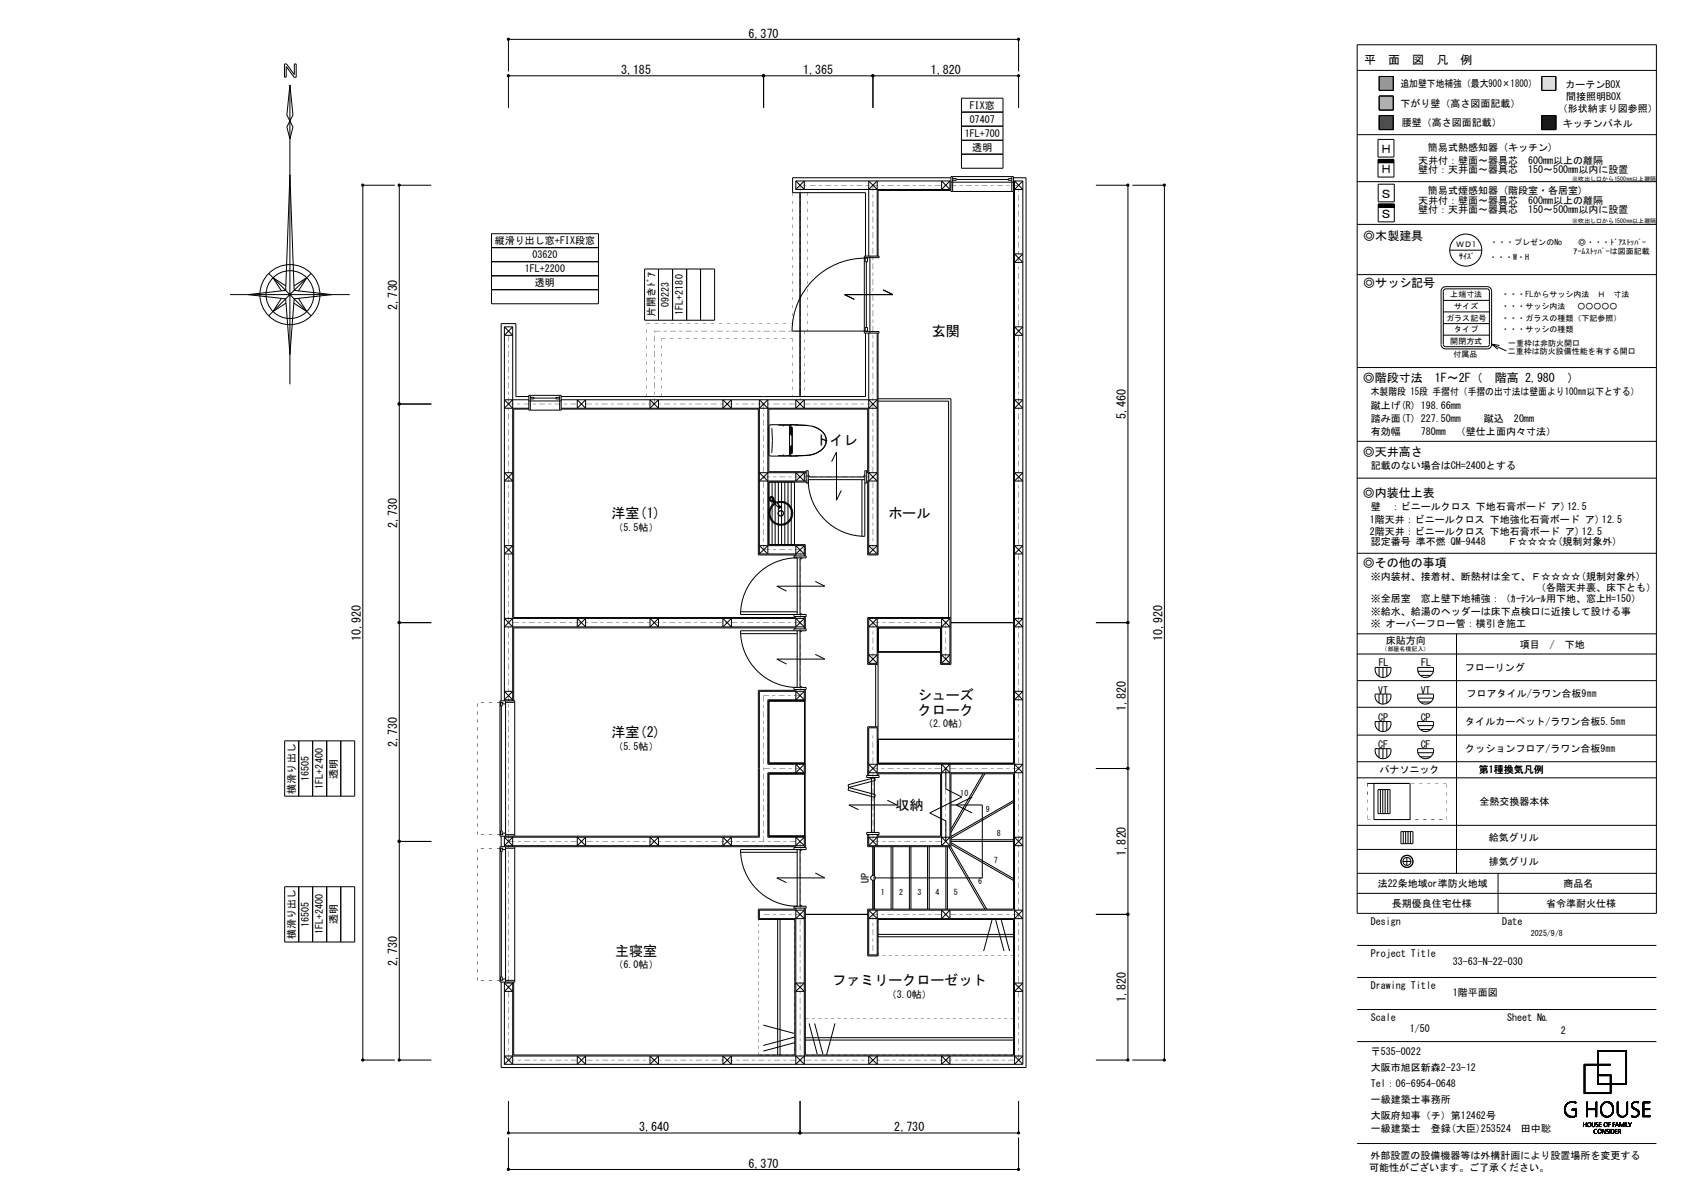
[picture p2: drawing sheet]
<svg xmlns="http://www.w3.org/2000/svg" width="420mm" height="297mm" viewBox="0 0 420 297" stroke-linecap="round" stroke-linejoin="round" font-family="sans-serif">
<defs><g id="words">
<g font-size="3.5">
<text x="232.7" y="83.9">玄関</text>
<text x="203.6" y="111.2">トイレ</text>
<text x="152.7" y="129.4">洋室(1)</text>
<text x="221.8" y="129.4">ホール</text>
<text x="229.2" y="174.8">シューズ</text>
<text x="229.2" y="178.4">クローク</text>
<text x="152.7" y="183.9">洋室(2)</text>
<text x="223.6" y="202.1">収納</text>
<text x="153.6" y="238.5">主寝室</text>
<text x="207.8" y="245.8">ファミリークローゼット</text>
</g>
<g font-size="3">
<text x="186.9" y="9.4">6,370</text>
<text x="340.7" y="16.1">平　面　図　凡　例</text>
<text x="155.1" y="18.5">3,185</text>
<text x="200.6" y="18.5">1,365</text>
<text x="232.4" y="18.5">1,820</text>
<text x="344.6" y="38.3">Ｈ</text>
<text x="344.6" y="43.3">Ｈ</text>
<text x="344.6" y="49.4">Ｓ</text>
<text x="340.4" y="59.8">◎木製建具</text>
<text x="344.6" y="54.4">Ｓ</text>
<text x="340.4" y="71.7">◎サッシ記号</text>
<text x="99.2" y="77.3" transform="rotate(-90 99.2 77.3)">2,730</text>
<text x="340.3" y="95.3">◎階段寸法　1F～2F（　階高 2,980　）</text>
<text x="281.1" y="104.6" transform="rotate(-90 281.1 104.6)">5,460</text>
<text x="340.3" y="113.7">◎天井高さ</text>
<text x="340.3" y="124">◎内装仕上表</text>
<text x="99.2" y="131.9" transform="rotate(-90 99.2 131.9)">2,730</text>
<text x="340.3" y="141.4">◎その他の事項</text>
<text x="90.1" y="159.9" transform="rotate(-90 90.1 159.9)">10,920</text>
<text x="290.2" y="159.9" transform="rotate(-90 290.2 159.9)">10,920</text>
<text x="281.1" y="177.4" transform="rotate(-90 281.1 177.4)">1,820</text>
<text x="99.2" y="186.5" transform="rotate(-90 99.2 186.5)">2,730</text>
<text x="281.1" y="213.7" transform="rotate(-90 281.1 213.7)">1,820</text>
<text x="99.2" y="241" transform="rotate(-90 99.2 241)">2,730</text>
<text x="281.1" y="250.1" transform="rotate(-90 281.1 250.1)">1,820</text>
<text x="159.6" y="282.4">3,640</text>
<text x="223.3" y="282.4">2,730</text>
<text x="186.9" y="291.5">6,370</text>
</g>
<g font-size="2.5">
<text x="349.7" y="21.8">追加壁下地補強（最大900×1800）</text>
<text x="390.9" y="21.9">カーテンBOX</text>
<text x="242.1" y="27.1">FIX窓</text>
<text x="349.7" y="26.8">下がり壁（高さ図面記載）</text>
<text x="389" y="28.1">（形状納まり図参照）</text>
<text x="391.1" y="25">間接照明BOX</text>
<text x="240.9" y="34.2">1FL+700</text>
<text x="242.1" y="30.6">07407</text>
<text x="350" y="31.5">腰壁（高さ図面記載）</text>
<text x="390.3" y="31.6">キッチンパネル</text>
<text x="242.7" y="37.6">透明</text>
<text x="354.1" y="40.9">天井付：壁面～器具芯　600mm以上の離隔</text>
<text x="356.5" y="37.8">簡易式熱感知器 (キッチン)</text>
<text x="354.1" y="43.3">壁付：天井面～器具芯　150～500mm以内に設置</text>
<text x="354.1" y="50.8">天井付：壁面～器具芯　600mm以上の離隔</text>
<text x="354.1" y="53.3">壁付：天井面～器具芯　150～500mm以内に設置</text>
<text x="356.5" y="48.3">簡易式煙感知器 (階段室・各居室)</text>
<text x="123.6" y="61">縦滑り出し窓+FIX段窓</text>
<text x="133" y="64.5">03620</text>
<text x="131.1" y="68">1FL+2200</text>
<text x="133.6" y="71.5">透明</text>
<text x="167" y="76.7" transform="rotate(-90 167 76.7)">09223</text>
<text x="163.5" y="79.2" transform="rotate(-90 163.5 79.2)">片開きﾄﾞｱ</text>
<text x="170.5" y="78.5" transform="rotate(-90 170.5 78.5)">1FL+2180</text>
<text x="342.3" y="98.7">木製階段 15段 手摺付（手摺の出寸法は壁面より100㎜以下とする）</text>
<text x="342.3" y="102">蹴上げ(R) 198.66mm</text>
<text x="342.3" y="105.3">踏み面(T) 227.50mm</text>
<text x="370.5" y="105.2">蹴込　20mm</text>
<text x="342.3" y="108.6">有効幅</text>
<text x="354.8" y="108.6">780mm　（壁仕上面内々寸法）</text>
<text x="342.3" y="117.1">記載のない場合はCH=2400とする</text>
<text x="342" y="130.6">1階天井：ビニールクロス 下地強化石膏ボード ア) 12.5</text>
<text x="342.3" y="127.3">壁　：ビニールクロス 下地石膏ボード ア)12.5</text>
<text x="153.2" y="132.5">（5.5帖）</text>
<text x="342" y="133.5">2階天井：ビニールクロス 下地石膏ボード ア) 12.5</text>
<text x="342.3" y="136.1">認定番号 準不燃 QM-9448　　Ｆ☆☆☆☆(規制対象外)</text>
<text x="342.3" y="144.7">※内装材、接着材、断熱材は全て、Ｆ☆☆☆☆(規制対象外)</text>
<text x="383.5" y="147.6">（各階天井裏、床下とも）</text>
<text x="342.3" y="150.2">※全居室　窓上壁下地補強：（ｶｰﾃﾝﾚｰﾙ用下地、窓上H=150）</text>
<text x="342.3" y="153.4">※給水、給湯のヘッダーは床下点検口に近接して設ける事</text>
<text x="342.3" y="156.6">※ オーバーフロー管：横引き施工</text>
<text x="346.1" y="160.7">床貼方向</text>
<text x="379.5" y="161.8">項目　/　下地</text>
<text x="344.3" y="166.3">FL</text>
<text x="354.9" y="166.3">FL</text>
<text x="365.8" y="167.6">フローリング</text>
<text x="344.1" y="173.1">VT</text>
<text x="354.7" y="173.1">VT</text>
<text x="344.1" y="179.9">CP</text>
<text x="354.8" y="180">CP</text>
<text x="366.2" y="174.1">フロアタイル/ラワン合板9㎜</text>
<text x="230.5" y="181.5">（2.0帖）</text>
<text x="365.9" y="180.8">タイルカーペット/ラワン合板5.5㎜</text>
<text x="153.2" y="187.1">（5.5帖）</text>
<text x="344.1" y="186.7">CF</text>
<text x="354.8" y="186.7">CF</text>
<text x="365.9" y="187.6">クッションフロア/ラワン合板9㎜</text>
<text x="77.1" y="194.9" transform="rotate(-90 77.1 194.9)">16505</text>
<text x="80.6" y="196.8" transform="rotate(-90 80.6 196.8)">1FL+2400</text>
<text x="84.2" y="194.3" transform="rotate(-90 84.2 194.3)">透明</text>
<text x="344.4" y="193">パナソニック</text>
<text x="369.3" y="193">第1種換気凡例</text>
<text x="73.7" y="198.1" transform="rotate(-90 73.7 198.1)">横滑り出し</text>
<text x="366.9" y="201">全熱交換器本体</text>
<text x="369.2" y="209.9">給気グリル</text>
<text x="369.2" y="215.9">排気グリル</text>
<text x="217" y="220.3" transform="rotate(-90 217 220.3)">UP</text>
<text x="344" y="221.4">法22条地域or準防火地域</text>
<text x="390.4" y="221.4">商品名</text>
<text x="347.6" y="226.4">長期優良住宅仕様</text>
<text x="386" y="226.4">省令準耐火仕様</text>
<text x="77.1" y="231.4" transform="rotate(-90 77.1 231.4)">16505</text>
<text x="80.6" y="233.2" transform="rotate(-90 80.6 233.2)">1FL+2400</text>
<text x="84.2" y="230.7" transform="rotate(-90 84.2 230.7)">透明</text>
<text x="342.3" y="230.8">Design</text>
<text x="375.1" y="230.8">Date</text>
<text x="73.7" y="234.4" transform="rotate(-90 73.7 234.4)">横滑り出し</text>
<text x="342.3" y="238.8">Project Title</text>
<text x="153.2" y="241.7">（6.0帖）</text>
<text x="362.8" y="241">33-63-N-22-030</text>
<text x="221.4" y="249">（3.0帖）</text>
<text x="342.3" y="246.8">Drawing Title</text>
<text x="362.8" y="248.7">1階平面図</text>
<text x="342.3" y="254.8">Scale</text>
<text x="352" y="257.7">1/50</text>
<text x="376.3" y="254.8">Sheet №</text>
<text x="342.3" y="263.4">〒535-0022</text>
<text x="389.8" y="258">2</text>
<text x="342.3" y="267.4">大阪市旭区新森2-23-12</text>
<text x="342.3" y="271.4">Tel：06-6954-0648</text>
<text x="342.3" y="275.4">一級建築士事務所</text>
<text x="342.3" y="279.4">大阪府知事（チ）第12462号</text>
<text x="342.3" y="282.6">一級建築士　登録(大臣)253524　田中聡</text>
<text x="341.9" y="292.3">可能性がございます。ご了承ください。</text>
<text x="342.2" y="289.2">外部設置の設備機器等は外構計画により設置場所を変更する</text>
</g>
<g font-size="2">
<text x="363.6" y="61.8">ＷＤ1</text>
<text x="364.4" y="64.6">ｻｲｽﾞ</text>
<text x="371.8" y="64.8">・・・W・H</text>
<text x="372.1" y="61.1">・・・プレゼンのNo</text>
<text x="392.9" y="63.4">ｱｰﾑｽﾄｯﾊﾟｰは図面記載</text>
<text x="394.1" y="61.1">◎・・・ﾄﾞｱｽﾄｯﾊﾟｰ</text>
<text x="362.1" y="74.3">上端寸法</text>
<text x="363.1" y="77.1">サイズ</text>
<text x="374.9" y="77.1">・・・サッシ内法　 ○○○○○</text>
<text x="374.9" y="74.3">・・・FLからサッシ内法　Ｈ　寸法</text>
<text x="361.1" y="80">ガラス記号</text>
<text x="363.1" y="82.9">タイプ</text>
<text x="374.9" y="82.9">・・・サッシの種類</text>
<text x="374.9" y="80">・・・ガラスの種類（下記参照）</text>
<text x="362.1" y="85.8">開閉方式</text>
<text x="363" y="89">付属品</text>
<text x="376.5" y="88.4">二重枠は防火設備性能を有する開口</text>
<text x="376.6" y="86.4">一重枠は非防火開口</text>
<text x="239.8" y="198.7">10</text>
<text x="246.2" y="202.6">9</text>
<text x="248.9" y="208.7">8</text>
<text x="248.2" y="215.3">7</text>
<text x="244.2" y="220.7">6</text>
<text x="220" y="223.4">1</text>
<text x="224.5" y="223.4">2</text>
<text x="229.1" y="223.4">3</text>
<text x="233.6" y="223.4">4</text>
<text x="238.2" y="223.4">5</text>
<text x="382.3" y="233.6">2025/9/8</text>
</g>
<g font-size="1.5">
<text x="392.6" y="45.1">※吹出し口から1500㎜以上離隔</text>
<text x="392.6" y="55.8">※吹出し口から1500㎜以上離隔</text>
<text x="345" y="162.6">（部屋名横記入）</text>
</g>
</g></defs>
<path d="M344.4 19.1h3.5v3.5h-3.5z" fill-rule="evenodd" fill="#979797" stroke="#979797" stroke-width=".25"/>
<g fill="none" stroke="#000" stroke-width=".25">
<path d="M71.5 16.6v2.7h-.5v-3.3h.5l1.9 2.6M71.5 16.6h.1M71.5 16.6l1.9 2.7h.6v-3.3h-.5v2.6M73.4 18.6h.1M127 17.8v-8h127.3v8M190.7 18.9v8M218 18.9v8M338.9 17.6h74.7M338.9 11.2h74.7v216.8h-74.7zM344.4 19.1h3.5v3.5h-3.5zM385 19.1h3.5v3.5h-3.5zM72.4 21.2l-.8 7.5 .8 1.5"/>
<path d="M72.4 30.2l.8 1.5-.8 3-.8-3zM72.4 21.2l.8 7.5-.8 1.5M72.4 21.2v74.7M127 26.9v-8h127.3v8M240.1 24.5h10.3v17.5h-10.3zM240.1 28h10.3M240.1 31.5h10.3M240.1 35h10.3M240.1 38.5h10.3M338.9 33.6h74.7M344.1 34.8h4v4.4h-4zM344.1 39.8h4v4.4h-4z"/>
<path d="M344.1 39.9h4M344.1 39.8h4M344.4 24h3.5v3.5h-3.5zM344.4 28.8h3.5v3.5h-3.5zM385 28.8h3.5v3.5h-3.5zM72.4 43.6l1 28.9 9.4 1-9.4 1.1-1 13.9-1.1-13.9-9.4-1.1 9.4-1zM98.6 46.2h-8v218.4h8M107.7 46.2h-8v218.4h8M122.7 58.3h26.7v17.5h-26.7zM198.7 47.3h38.7M198.7 45.2h38.7M198.7 45.2l2.1 2.1v-2.1l-2.1 2.1"/>
<path d="M198.7 45.2v2.1M199.8 48.1v50.9M216.9 47.3l2.1-2.1v18.7M219 47.3l-2.1-2.1v18.7M235.1 45.2v2.1l2.1-2.1v2.1zM237.4 47.5h-18.2v16.4M237.4 44.4h-39.5v3.7h18.2v15.8M237.4 45.5h15.7M237.9 44.6h.9v.4h-.9M237.9 44.1v3.7M238.8 44.8h13M252.6 44.6h-.8v.4h.8"/>
<path d="M252.6 44.1v3.7M253.1 47.8h-15.7v-3.7h15.7v146.4h-33.9v-33.8h15.7v9.1h2.5v-66.3h-18.2M253.1 44.4h3.1v222h-131.1v-21.3M253.1 47.3h2.3l-2.1-2.1v220.4l2.1-2h-129.5l2.1 2v-20.5M253.1 45.2h2.3M255.4 45.2v220.4M255.4 45.2l-2.1 2.1M273.6 46.2h8v218.4h-8M282.7 46.2h8v218.4h-8M338.9 56h74.7M338.9 45.3h74.7M344.1 40.6h4"/>
<path d="M344.1 40.5h4M344.1 40.4h4M344.1 40.3h4M344.1 40.2h4M344.1 40.1h4M344.1 40h4M344.1 51.7h4M344.1 46h4v4.4h-4zM344.1 51h4v4.4h-4zM344.1 51.6h4M344.1 51.5h4M344.1 51.4h4"/>
<path d="M344.1 51.3h4M344.1 51.2h4M344.1 51.1h4M57.4 73.5h29.9M67.1 68.2l10.6 10.6M70.3 74.5l-2.1 3.3 3.2-2.2M71.4 71.4l-3.2-2.1 2.1 3.3M73.4 71.4l3.2-2.1-2.1 3.3M74.5 74.5l2.1 3.3-3.2-2.2M77.7 68.2l-10.6 10.6M122.7 61.8h26.7M122.7 65.3h26.7"/>
<path d="M122.7 68.8h26.7M122.7 72.3h26.7M161 67.1h17.4v12.8h-17.4zM164.4 67.1v12.8M167.9 67.1v12.8M171.4 67.1v12.8M174.9 67.1v12.8M215.8 64.3h3.7v-.4h-3.7v19.2h3.7v-.3h-3.7M216 64.4a18.2 18.2 0 0 0-18.2 18.3l18.8-.1v-.9h-.6v.9M216 64.4h.6v.9h-.6zM216.3 65.3v16.4M217.2 63.9v19.2"/>
<path d="M220.5 72.3l2.4 1.2h-12l2.4 1.2M253.3 63.4h2.1l-2.1 2.1h2.1zM338.9 68.5h74.7M360.4 77.9h11.5M360.4 75h11.5M360.9 71.5h10.4a1.1 1.1 0 0 1 1.1 1.2v13.2a1.07 1.07 0 0 1-1.1 1.2h-10.4M360.9 72.1h10.4l.3 .1 .3 .5-.1 13.6-.5 .2h-10.4M361 72.1l-.4 .2-.2 .4v13.3l.1 .3 .5 .2M361 71.5a1.14 1.14 0 0 0-1.2 1.2v13.2a1.1 1.1 0 0 0 1.2 1.2M362 62.4h8M125.9 81.6v93.3M125.9 81.6l2.1 2.1h-2.1l2.1-2.1"/>
<path d="M125.9 81.6h2.1M128 81.6v93.3M128 99.8l-2.1 2.1h6.1M132 99h-3.2v-18.2h-3.7v94.1M132 99.8h-6.1l2.1 2.1M132 98.7h8.1v3.7h-8.1zM132.4 99.2h.9v.4h-.9M132.4 98.7v3.7M133.3 99.4h5.5M139.7 99.2h-.9v.4h.9M139.7 98.7v3.7M140.1 99.8h78.9l-2.1 2.1"/>
<path d="M144.1 99.8v2.1l2.1-2.1v2.1zM162.3 99.8v2.1l2.1-2.1v2.1zM180.5 99.8v2.1l2.1-2.1v2.1zM198.7 99.8v2.1l2.1-2.1v2.1zM216.1 83.1v15.9h-76M216.9 99.8l2.1 2.1h-78.9M216.9 83.1v55.2M219 83.1v55.2M219.2 83.1v55.4h-2.5v-18.2h-.3M253.3 99.8h2.1l-2.1 2.1h2.1zM253.3 81.6h2.1l-2.1 2.1h2.1zM338.9 91.7h74.7"/>
<path d="M360.4 80.8h11.5M360.4 83.7h11.5M372.4 85.9l3.7 1.7M372.4 85.9l2 .3M372.4 85.9l1.6 1.3M99.7 100.8h8M125.9 118h2.1l-2.1 2.1h2.1zM132 102.1h-3.7v52h70.2v-.2M132 100.1h8.1M140.1 102.1h49.3v36.4h9.1v.3M189.6 101.9l2.1-2.1v38.5l-2.1-2.1h11.2M191.7 101.9l-2.1-2.1v38.5"/>
<path d="M191.7 118l-2.1 2.1h11.7M192 113.6l.4 .2h6.8M192.4 106.2v.1M192.4 113.6v.1M192.7 106.8l.2 3.1-.2 3.1M194.3 106.1h2M194.3 113.7h2M195.5 113.5l.2 .1M195.7 106.2l-.2 .1M196.3 113.7h1M197.1 106.1v7.6M197.1 106.1l.5 .1"/>
<path d="M197.1 106.1l-.8 .1M197.3 113.7h.5M197.3 106.6h.4M197.3 113.2v.5M197.3 106.6h.1M197.3 113.2h.4M197.3 113.7l1.9 .1M197.5 106.7v1.8M197.5 111.4v1.8M197.5 111.3l-.1 1.9M197.5 108.6h.3M197.5 111.3h.3"/>
<path d="M197.6 106.7v1.8M197.6 111.4v1.8M197.6 111.2l-.1 .1M197.8 106.7h-.4l.1 1.9M197.8 106.7v6.5h-.5M197.8 106l-.5 .1v.5M197.8 106.7v6.5M198.6 106.1h1.4M198.7 118v2.1l2.1-2.1v2.1zM199.2 106l2.7 .3a5.7 5.7 0 0 1 3.8 1.9M199.2 106h-6.8l-.4 .3M199.2 106l-1.6 .1"/>
<path d="M200 106.2h1M201.3 117.7h-9.3v-15.6h24.7v15.6h-.3M201.3 118h-11.7l2.1 2.1M201.3 117.5h.5v1.2h-.1l.1 1.9h-.5zM201.8 119h14.1M201.8 118.6h.2v.4M204.2 106.9l1.5 1.3M204.2 112.9a11.2 11.2 0 0 1-5.6 .8M204.2 112.9a8.7 8.7 0 0 1-5 .9M205.3 112.1l-1.1 .8M205.7 108.2l.4 .5M206 108.7l.3 1.2"/>
<path d="M206 111.1l-.7 1M206.1 108.7l.2 1.2M206.1 111.1l-.8 1M206.3 109.9l-.3 1.2M206.3 109.9l-.2 1.2M207.6 115.2l1.3-2.4v12l1.2-2.4M215.2 119.7v14.2M215.9 119.7h-14.1a14.1 14.1 0 0 0 14.1 14.2v-16.4h.5v3.1h-.5M215.9 118.6h-.2v.4M216.4 118h2.6l-2.1 2.1M216.9 118l2.1 2.1h-2.6M219.2 100.1h17.7v54"/>
<path d="M253.3 118l2.1 2.1h-2.1l2.1-2.1zM338.9 110.2h74.7M338.9 119.3h74.7M125.9 136.2h2.1l-2.1 2.1h2.1zM189.6 138.3h11.2l-2.1-2.1v2.6M191.7 136.2l-2.1 2.1M192.1 124.5l.1 .4 .6 .2M192.2 124.2l-.1 .3M192.2 124.2l.7-.2 .3 .3v.4M192.7 124.9l1.8 1.8M192.8 120.3v15.6M192.9 124.9l.7 .7z"/>
<path d="M192.9 124.8l.8 .8M193 124.8l.7 .7M193 124.6l1.9 1.9M193.5 120.3v15.6M193.7 125.5l-.1 .1M193.8 125.3a3 3 0 0 1 4.2 3 3 3 0 0 1-4.5 2.4 3 3 0 0 1-.2-5.1M194 125.5a2.81 2.81 0 0 1 3.7 3 2.81 2.81 0 0 1-4.4 2 2.81 2.81 0 0 1 .2-4.8M194 125.6a2.73 2.73 0 0 1 3.7 2.7 2.73 2.73 0 0 1-4 2.3 2.73 2.73 0 0 1-.5-4.6l.3-.2M194.3 128.4l.6 .4M194.3 127.9v.5M194.4 127.9v.5M194.4 120.3v15.6"/>
<path d="M194.5 126.7h.1M194.5 126.7l.1 .1M194.6 126.6l-.1 .1M194.6 128.7l.3 .1M194.7 126.4l-.2 .3M194.8 126.4l-.1 .1M194.9 127.5h.2M194.9 127.5l-.5 .4M194.9 128.8h.2M194.9 127.5l-.3 .1M194.9 126.4h-.2M194.9 126.5l-.3 .3"/>
<path d="M195.1 127.5l.4 .2M195.2 120.3v15.6M195.5 127.7l.1 .4M195.5 128.6l-.4 .2M195.5 127.7l.2 .4M195.6 128.1l-.1 .5M195.7 128.1l-.2 .5M196 120.3v15.6M196.8 120.3v15.6M197.6 120.3v15.6M198.2 138.8h3.1v.4h-3.1zM198.4 120.3v15.6"/>
<path d="M199.8 139.2v14.2M200.2 139.2v.2h-.4M200.8 136.2v2.6M200.8 136.2l-2.1 2.1M201.3 120.3h-9.3v15.6h9.1v2.9M216.9 138.3l2.1-2.1h-2.1l2.1 2.1M216.9 138.3h2.1M253.3 136.2l2.1 2.1h-2.1l2.1-2.1zM338.9 138.1h74.7M99.7 155.4h8M128 154.3l-2.1 2.2h74.9l-2.1-2.2M128 156.5l-2.1-2.2h74.9l-2.1 2.2"/>
<path d="M144.1 154.3v2.2l2.1-2.2v2.2zM162.3 154.3v2.2l2.1-2.2v2.2zM180.5 154.3v2.2l2.1-2.2v2.2zM184.9 158.2h14.2M184.9 152.7h14.2M198.2 157.4v-.4h3.1v.4h-16.4a14.1 14.1 0 0 0 14.2 14.2v-14.2M198.2 153.4v.5h3.1v-.5h-1.2v.1l-.2-.1h-15a14.2 14.2 0 0 1 14.2-14.2v14.2M198.5 157v-.3h-70.2v18.2M198.7 153.9v3.1M199.8 157.4v14.2M199.8 153.2h.4v.2M200.2 157.4v.2h-.4"/>
<path d="M200.8 153.9v3.1M201.1 153.9v3.1M203.6 145.1l2.4 1.2h-12l2.4 1.2M216.9 154.3v11.3M216.9 154.3h20.3M216.9 154.3l2.1 2.2M237.2 154.3v11.3M237.2 154.3l-2.1 2.2M237.4 155.4h15.7M237.4 154.1h-20.7v11.7h2.5M253.3 154.3h2.1l-2.1 2.2h2.1zM273.6 155.4h8"/>
<path d="M338.9 158.2h74.7M363.7 158.2v59.8M124.8 175.3h.7v.4h.7M125 175.3v.9h.4v-.9M125.2 176.2v31.2M125.9 172.6h2.1l-2.1 2.1h2.1zM126.2 174.9v33.8M126.2 175.3h2.3M198.2 171.6h1.7v.1l1.4-.1v.5h-3.1zM198.5 172.1v.2h-9.1v36.4h-64.6v-33.8h3.7v33.8M198.7 172.1v2.6l2.1-2.1h-11.2v36.4h-63.7l2.1 2.1M198.7 172.6l2.1 2.1"/>
<path d="M199.8 171.4h.4v.2M200.8 172.1v2.6M200.8 174.7h-9.1v16.1h9.1M201 174.9v15.6M201.1 172.1v2.8h-9.1v15.6h9.1v2.6h-9.1v15.6h9.1v2.8M203.6 163.3l2.4 1.2h-12l2.4 1.2M216.9 165.6h2.1M216.9 165.6l2.1-2.2h-2.1l2.1 2.2M218.7 165.8v15.6M219 165.6v-11.3l-2.1 2.2h20.3l-2.1-2.2v11.3M234.9 162.7h-15.7l.1-6v6h15.6M235.1 165.6h2.1"/>
<path d="M235.1 165.6l2.1-2.2h-2.1l2.1 2.2M253.3 172.6h2.1l-2.1 2.1h2.1zM338.9 163.2h74.7M338.9 169.9h74.7M338.9 176.5h74.7M343.4 173.2h3.9M343.4 166.6h3.9a1.99 1.99 0 0 1-2 2.5 1.99 1.99 0 0 1-1.9-2.5zM343.4 173.3a1.99 1.99 0 0 0 1.9 2.4 1.99 1.99 0 0 0 2-2.4M344.3 166.6v2.2M344.3 173.3v2.2M345.3 166.6v2.5M345.3 173.3v2.5"/>
<path d="M346.3 166.6v2.2M346.3 173.3v2.2M354 173.2h3.9M354 167.6h3.9M354 174.2h3.9M354 166.6h3.9a1.99 1.99 0 0 1-1.9 2.5 1.99 1.99 0 0 1-2-2.5zM354 173.3a1.99 1.99 0 0 0 2 2.4 1.99 1.99 0 0 0 1.9-2.4M354.6 168.6h2.7M354.6 175.2h2.7M71.1 184.9h17.5v13.8h-17.5zM74.6 184.9v13.8M78.1 184.9v13.8"/>
<path d="M81.6 184.9v13.8M85.1 184.9v13.8M200.8 190.8v2.1M200.8 190.8l-2.1 2.1v-2.1l2.1 2.1M200.8 192.9h-9.1v16.1h9.1M201 193.1v15.6M211.8 195.9l6.6-1.8 .2 .7-6.7 1.8zM211.9 196.6l6.7 1.7-.2 .7-6.6-1.8zM216.4 193.5h3.1v.6h-3.1zM216.9 193.5v-11.8h2.1v11.8M217.6 194.1v13.7M218.3 194.1v13.7"/>
<path d="M219 190.8l-2.1 2.1h38.5l-2.1-2.1M219 192.9l-2.1-2.1h38.5l-2.1 2.1M219.2 193.5v-.4h15.7v15.6h-15.7v-.4M219.2 181.4h-2.5v12.1M219.2 184.5h33.9M219.3 184.5v6M221.6 199.7l2.3 1.2h-11.9l2.4 1.2M235.1 192.9l2.1-2.1v20.3M236.2 191.8v5.1l4 2-8 4 4 2v5.1M237.2 192.9l-2.1-2.1v20.3l2.1-2.1h-20.3l2.1 2.1v-2.8M242.7 198.9l-3.9 2 3.9 2M245.4 193.1l-8 13.9"/>
<path d="M245.9 193.1l-8.5 14.7M253.1 199.8l-15.7 9M273.6 191.8h8M338.9 194.1h74.7M338.9 183.5h74.7M338.9 190.1h74.7M341.4 195.5h10.7v9.1h-9v-9.1M343.4 180.1h3.9a1.99 1.99 0 0 1-2 2.5 1.99 1.99 0 0 1-1.9-2.5zM343.4 186.9h3.9a1.99 1.99 0 0 1-2 2.5 1.99 1.99 0 0 1-1.9-2.5zM344.1 197.1h3v6h-3zM344.3 180.1v2.2M344.3 186.9v2.2"/>
<path d="M344.7 197.1v6M345.3 197.1v6M345.3 180.1v2.5M345.3 186.9v2.5M345.9 197.1v6M346.3 180.1v2.2M346.3 186.9v2.2M346.5 197.1v6M354 180.1h3.9M354 181.1h3.9M354 186.9h3.9M354 187.9h3.9"/>
<path d="M354 180.1a1.99 1.99 0 0 0 2 2.5 1.99 1.99 0 0 0 1.9-2.5M354 186.9a1.99 1.99 0 0 0 2 2.5 1.99 1.99 0 0 0 1.9-2.5M354.6 182.1h2.7M354.6 188.9h2.7M99.7 210h8M124.8 211.7h.7v.3h.7M125 208.3v-.9h.4v.9M125 211.7v.9h.4v-.9M125.1 208.7v2.6M125.2 212.6v31.2M125.9 208.7v2.6M126.2 207.9h-.7v.4h-.7"/>
<path d="M126.2 208.3h2.3M126.2 211.3v33.8M126.2 211.7h2.3M128 208.7v2.6M128 209l-2.1 2.1h74.9l-2.1-2.1v2.5M128.5 211.3v33.8h-3.7v-33.8h73.7v.2M144.1 209v2.1l2.1-2.1v2.1zM162.3 209v2.1l2.1-2.1v2.1zM180.5 209l2.1 2.1v-2.1l-2.1 2.1zM184.9 212.7h14.2M198.2 212v-.5h3.1v.5h-1.2v-.1l-.2 .1h-15a14.1 14.1 0 0 0 14.2 14.2v-14.2M199.8 212v14.2"/>
<path d="M200.2 212v.3h-.4M200.8 209v2.5M200.8 209l-2.1 2.1M203.6 217.9l2.4 1.2h-12l2.4 1.2M216.4 207.8h3.1v.5h-3.1zM216.7 208.3v3h20.7v-18.2h15.7v33.8h-36.4v11.7h2.5v-9.1h33.9v33.8h-52v-36.6M216.9 208.3v2.8M216.9 211.1h20.3M218 211.3v7.2M218 219.7v7.2M218.4 211.3v7.4M218.4 219.5v7.4"/>
<path d="M219 209l-2.1 2.1M222.5 211.3v15.6M222.9 211.3v15.6M227.1 211.3v15.6M227.5 211.3v15.6M231.6 211.3v15.6M232 211.3v15.6M235.1 209l2.1 2.1M236.2 211.3v15.6M236.6 211.3v15.6M236.9 211.3l9 15.6M237.4 211.3l9 15.6"/>
<path d="M237.4 210.8l15.7 9M237.4 210.3l15.7 9M237.4 210h15.7M237.4 209.6h15.7M237.4 200.9h7.9v18.2h-27.3M253.1 200.2l-15.7 9.1M253.3 209h2.1l-2.1 2.1h2.1zM338.9 218h74.7M338.9 212h74.7M338.9 206h74.7M349.8 207.6h3v3h-3zM350.3 215h2"/>
<path d="M350.4 207.6v3M351 207.6v3M351.3 214v2M351.6 207.6v3M352.2 207.6v3M374.1 218v10M71.1 221.3h17.5v13.8h-17.5zM74.6 221.3v13.8M78.1 221.3v13.8M81.6 221.3v13.8M85.1 221.3v13.8M194.2 229.5v33.8"/>
<path d="M194.8 229.5v33.8M198.2 226.2h3.1v.5h-3.1zM198.5 226.7v.2h-9.1v2.6h9.1v33.8h-70.2v-18.2M198.7 226.7v38.9l2.1-2M198.7 227.2l2.1 2.1h-11.2v-2.1h11.2l-2.1 2.1M199.8 226h.4v.2M200.8 226.7v38.9l-2.1-2M201.1 228.2h15.6M216.9 227.2v11.1h2.1v-11.1l-2.1 2.1h38.5l-2.1-2.1M216.9 227.2h38.5l-2.1 2.1M216.9 227.2l2.1 2.1M219.2 233.2h33.9"/>
<path d="M219.2 233.8h33.9M235.1 227.2v2.1l2.1-2.1v2.1zM247.7 229.7l-2.1 7.7M248.6 229.7l2.1 7.7M250 229.7l2.1 7.7M273.6 228.2h8M338.9 236h74.7M338.9 223h74.7M125 244.7v-.9h.4v.9M125.9 245.1v20.5M125.9 245.4h2.1l-2.1 2h2.1zM126.2 244.3h-.7v.4h-.7"/>
<path d="M126.2 244.7h2.3M190.6 255.9l7.7 2M198.3 258.9l-7.7 2M198.7 245.4h2.1l-2.1 2h2.1zM201.1 259.6h52M201.1 259h52M202 255.4l2.1 7.8M203.4 255.4l2.1 7.8M208.5 255.4l-2.1 7.8M253.3 245.4h2.1l-2.1 2h2.1zM338.9 244h74.7M338.9 252h74.7"/>
<path d="M338.9 260h74.7M125.9 265.6h129.5M127 274.8v8h127.3v-8M128 263.6l-2.1 2M144.1 263.6v2l2.1-2v2zM162.3 263.6v2l2.1-2v2zM180.5 263.6v2l2.1-2v2zM198.3 260.3l-7.7 2M199.8 274.8v8M216.9 263.6v2l2.1-2v2zM235.1 263.6v2l2.1-2v2zM253.3 263.6l2.1 2"/>
<path d="M390.6 277.2l.5 .5M390.6 277.1l.4 .4M390.6 277l.4 .5M390.6 276.9l.3 .4M390.6 276.7l.3 .4M390.6 276.6l.3 .4M390.6 276.6l.3 .3M390.6 276.5l.3 .3M390.7 277.5l1.3 1.3-.5-.5M390.7 277.4l.5 .5M390.7 277.3l.4 .5M390.7 276.4l.2 .2"/>
<path d="M390.7 277.6l1.2 1.2M390.7 276.2l.2 .2M390.7 277.7l1.1 1.1M390.8 277.9l.8 .8M390.8 277.8l.9 1M390.8 275.9l.2 .3M390.8 276l.3 .1M390.8 275.8l.3 .3M390.9 278.1l.5 .5M390.9 277.2l-.3-.4 .3 .4M390.9 276.7l-.2-.3 .2 .3M390.9 275.7l.2 .4-.2-.3"/>
<path d="M390.9 275.7l.3 .2-.2-.3 .3 .2M390.9 276.5l-.2-.3 .2 .4M391 275.6l.2 .2M391 276.3l-.3-.2 .3 .3M391.1 275.5l.2 .3M391.1 275.5l.2 .2M391.1 275.5l.3 .2M391.2 275.4l.2 .2M391.2 278l-.5-.6 1.4 1.4M391.3 275.3l.3 .2M391.5 275.2l.2 .2M391.5 275.5l-.3-.1 .3 .2"/>
<path d="M391.6 275.5l-.2-.2 .2 .2M391.6 275.2l.1 .2M391.6 275.1l.2 .2M391.6 275.5l-.2-.2 .1 .2M391.6 278.4l.5 .4M391.7 275.1l.2 .2M391.7 275.1l.3 .2M391.7 278.4l.4 .4M391.8 278.4l.4 .4M391.8 278.5l.5 .3-.4-.3M392 278.5l.4 .3-.4-.2M392.1 275l.2 .2"/>
<path d="M392.1 275l.3 .2M392.1 278.6l.5 .2-.3-.2M392.2 275.2l-.3-.2 .2 .3M392.2 275l.3 .2M392.3 275l.3 .2M392.3 278.6l.3 .2M392.4 275l.3 .2M392.4 278.6l.3 .2M392.5 275l.3 .2M392.5 277v.1M392.5 276.9v.2M392.5 276.9l.1 .2"/>
<path d="M392.5 278.6l.3 .2-.2-.2M392.6 276.8l.3 .3M392.6 275l.3 .2M392.6 278.6l.2 .2M392.6 278.6l.4 .2M392.6 276.8l.4 .3-.3-.3M392.6 275l.4 .2M392.7 277.1l-.2-.3 .3 .3M392.7 275l.4 .2M392.7 276.8l.4 .3M392.7 276.8l.3 .3M392.8 278.6l.2 .2"/>
<path d="M392.8 276.8l.3 .3M392.9 275l.3 .3-.3-.3M392.9 276.8l.3 .3M392.9 275l.5 .3M392.9 278.6l.3 .2M393 276.8l.3 .3-.2-.3M393 275l.4 .4M393 278.6l.4 .2M393 276.8l.3 .3M393.1 276.8l.6 .6M393.1 278.8l-.3-.2 .3 .2M393.1 276.8l.6 .5"/>
<path d="M393.1 275l.4 .4M393.2 276.8l.5 .4M393.2 275l.3 .3-.2-.3M393.3 278.5l.2 .2M393.3 276.8l.4 .4M393.4 276.8l.3 .3M393.4 275l.1 .2-.1-.2M393.4 278.1l.3 .4-.3-.3M393.4 278l.3 .4M393.4 278l.3 .3M393.4 277.7l.3 .5-.3-.3M393.4 277.5l.3 .5"/>
<path d="M393.4 277.4l.3 .3M393.4 277.2l.3 .5M393.4 276.8l.3 .1M393.4 278.7l-.2-.2 .3 .2M393.4 278.4l.2 .2M393.4 278.2l.3 .4M393.4 277.5l.3 .3M393.4 277.3l.3 .2M393.5 275.1h.1M393.5 276.8l.2 .1M393.6 276.8l.1 .1M393.7 276.8h.1"/>
<path d="M395.5 272.9v.1M395.5 272.2l.3 .5M395.5 272.1l.3 .3M395.5 271.9l.3 .4M395.5 271.8l.3 .4M395.5 271.5l.3 .5M395.5 271.4l.3 .3M395.5 271.1l.3 .4M395.5 270.9l.3 .3M395.5 270.8l.3 .3M395.5 270.6l.3 .4M395.5 270.5l.3 .3"/>
<path d="M395.5 270.4l.3 .3M395.5 270.3l.3 .3M395.5 270.2l.3 .4-.3-.3M395.5 268.3l.3 .4M395.5 268.5l.3 .3M395.5 268.8l.3 .3M395.5 268.9l.3 .3-.3-.3M395.5 269l.3 .3M395.5 269.1l.3 .3M395.5 269.2l.3 .3-.3-.3M395.5 269.3l.3 .3-.3-.2M395.5 269.4l.3 .3"/>
<path d="M395.5 269.5l.3 .3M395.5 269.6l.3 .3M395.5 270.1l.3 .3M395.5 269.8l.3 .3M395.5 272.5l.5 .5M395.5 272.7l.4 .3-.4-.2 .2 .2M395.5 265.9l.3 .4M395.5 266.3l.3 .2M395.5 266.2l.3 .4-.3-.3M395.5 266.4l.3 .3M395.5 265.7l.3 .3-.2-.1M395.5 265.8l.3 .3"/>
<path d="M395.5 266.5l.3 .3-.3-.2M395.5 266.7l.3 .2M395.5 266.1l.3 .3M395.5 266.3l.3 .3M395.5 267.2l.3 .5M395.5 266.6l.3 .3M395.5 267.3l.3 .2M395.5 267.7l.3 .3M395.5 267.6l.3 .2M395.5 266.8l.3 .3M395.5 267.5l.3 .4-.3-.3M395.5 267.8l.3 .3-.3-.2"/>
<path d="M395.5 268l.3 .2M395.5 268.3l.3 .2M395.5 267.5l.3 .3M395.5 268.4l.3 .2M395.5 267.6l.3 .3M395.5 268.9l.3 .2M395.5 268.1l.3 .3M395.5 268.9l.3 .3M395.5 270.6l.3 .2M395.5 271.4l.3 .2M395.5 271.6l.3 .3M395.5 267.9l.3 .3"/>
<path d="M395.5 272.8l.2 .2M395.6 265.6l.3 .3M395.6 265.9h.2M395.6 273l-.1-.1 .2 .1M395.7 265.9h.1M395.8 271.5l-.3-.2 .3 .3M395.8 271.2l-.3-.2 .3 .4M395.8 268.9l-.3-.3 .3 .4M395.8 269.9l-.3-.2 .3 .3M395.8 270.2l-.3-.3 .3 .4M395.8 265.9l-.3-.3 .3 .3M395.8 267l-.3-.3 .3 .3"/>
<path d="M395.8 267.2l-.3-.2 .3 .4M395.8 268.3l-.3-.2 .3 .3M395.8 272.8l.2 .2M395.9 272.8l.2 .2M395.9 265.6l.3 .3M395.9 265.9l-.3-.3 .5 .3M395.9 273l-.4-.5 .6 .5M396 265.6l.2 .3M396 272.8l.2 .2M396 265.6l.4 .3M396.1 272.8l.3 .2M396.1 265.6l.2 .3"/>
<path d="M396.2 276.2l.2 .5M396.2 276.1l.2 .4M396.2 275.8l.2 .3M396.2 275.7l.2 .4M396.2 275.5l.2 .4-.2-.3M396.2 275.5l.2 .3M396.2 275.3l.2 .2M396.2 275.1l.2 .5M396.2 276.5l.5 .5-.3-.3M396.2 276.4l.4 .6-.4-.5 .2 .4M396.2 278.6l.2 .2M396.2 278.5l.2 .3"/>
<path d="M396.2 278.3l.2 .5M396.2 278.2l.2 .3-.2-.3M396.2 278l.2 .4-.2-.3M396.2 277.8l.2 .3M396.2 277.5l.2 .4M396.2 277.5l.2 .3M396.2 277.4l.2 .3-.2-.2M396.2 277.2l.2 .3M396.2 277l.2 .5-.2-.3M396.2 276.9l.2 .3M396.2 276.7l.2 .5M396.2 272.8l.3 .2-.3-.2"/>
<path d="M396.2 278.3l.2 .3M396.2 278l.2 .3M396.2 277.7l.2 .3M396.2 277.3l.2 .3M396.2 276.6l.2 .4M396.2 275.4l.2 .3M396.2 278.8v-.2l.1 .2M396.2 265.6l.4 .3M396.2 275l.2 .3M396.3 272.8l.2 .2M396.3 272.8l.4 .2M396.3 275h.1"/>
<path d="M396.4 265.6l.3 .3M396.4 276.2l-.2-.3 .2 .4M396.4 275.3l-.2-.3 .2 .3M396.4 275.2l-.2-.2 .2 .2M396.4 276.9h.1M396.4 278.2l-.2-.3 .2 .3M396.4 277h.1M396.5 276.7l.4 .3M396.5 272.8l.2 .2M396.5 265.6l.3 .3M396.6 276.7l.3 .3M396.6 265.6l.3 .3"/>
<path d="M396.7 276.7l.3 .3M396.7 273l-.2-.2 .3 .2M396.7 272.8l.3 .2M396.8 276.7l.3 .3-.3-.3M396.9 276.7l.3 .3M396.9 273l-.2-.2 .3 .2M396.9 265.6l.3 .3-.2-.3M396.9 277l-.3-.3 .4 .3M397 276.7l.3 .3M397 265.9l-.3-.3 .4 .3M397 265.6l.5 .3M397.1 273l-.3-.2 .5 .2"/>
<path d="M397.1 265.6l.3 .3M397.1 276.7l.4 .3M397.2 272.8l.2 .2M397.2 276.7l.4 .3M397.2 273l-.2-.2 .3 .2M397.2 272.8l.3 .2-.2-.2M397.3 277l-.3-.3 .4 .3M397.3 265.6l.3 .3-.3-.3M397.3 276.7l.3 .3M397.3 265.6l.2 .3M397.3 265.6l.4 .3M397.4 276.7l.5 .3"/>
<path d="M397.4 272.8l.3 .2M397.5 265.6l.4 .3M397.6 273l-.3-.2 .3 .2M397.6 277l-.3-.3 .4 .3M397.6 276.7l.3 .3M397.7 276.7l.3 .3M397.7 265.6l.4 .3M397.7 272.8l.3 .2M397.8 276.7l.4 .3M397.8 273l-.3-.2 .4 .2M397.8 272.8l.3 .2M397.8 265.6l.5 .3-.3-.3"/>
<path d="M397.9 276.7l.3 .3M398 272.8l.1 .2M398 276.7l.4 .3M398 272.8l.3 .2M398.1 265.6l.3 .3M398.1 276.7l.6 .6M398.1 272.8l.3 .2-.3-.2M398.1 265.6l.3 .3-.1-.3M398.1 276.7l.6 .7M398.2 276.7l.5 .5-.2-.3M398.2 277l-.3-.3 .4 .3M398.2 272.8l.3 .2"/>
<path d="M398.2 265.6l.3 .3M398.3 276.7l.4 .5M398.3 272.8l.3 .2M398.3 272.8l.2 .2M398.4 272.8l.3 .2M398.5 276.2l.2 .3M398.5 276.1l.2 .4M398.5 275.8l.2 .5M398.5 278.7l.1 .1M398.5 278.6l.2 .2M398.5 278.4l.2 .4-.2-.3M398.5 278.1l.2 .3"/>
<path d="M398.5 277.9l.2 .3M398.5 277.5l.2 .5M398.5 277.3l.2 .2M398.5 277.1l.2 .5M398.5 276.5l.2 .3M398.5 276.8l.2 .3M398.5 277.2l.2 .2M398.5 277.5l.2 .2M398.5 275.3l.2 .2M398.5 275.1l.2 .4-.2-.3M398.5 272.8l.2 .2M398.5 275.3l.2 .3"/>
<path d="M398.5 275.4l.2 .4M398.5 275.6l.2 .5M398.5 275.8l.2 .3M398.5 265.6l.3 .3M398.5 278l.2 .3M398.5 277.9l.2 .4M398.5 277.7l.2 .3M398.5 277.4l.2 .4M398.5 277.3l.2 .4M398.5 278.7v.1M398.5 276.4l.2 .3M398.5 275.3l.2 .4"/>
<path d="M398.5 275l.2 .2M398.6 272.8l.3 .2M398.6 265.6l.5 .6-.2-.3M398.6 265.9l-.3-.3 .4 .3M398.6 275l.1 .2M398.7 272.8l.3 .2-.2-.2M398.7 275v.2M398.7 276.6l-.2-.3 .2 .3M398.7 278.5l-.2-.3 .2 .4M398.7 278.1l-.2-.3 .2 .4M398.7 276.9l-.2-.3 .2 .4M398.7 275.3l-.2-.3 .2 .4"/>
<path d="M398.7 265.6l.4 .4M398.7 275h.1M398.8 272.8l.3 .2M398.8 265.9l-.1-.3 .4 .5M398.8 265.6l.3 .3M398.9 262.5l.2 .2M398.9 262.4l.2 .2zM398.9 262.3l.1 .2M398.9 262.2l.2 .3M398.9 263.6l.2 .3M398.9 263.5l.2 .3-.2-.2M398.9 264.6l.2 .2-.2-.1"/>
<path d="M398.9 263.4l.2 .2M398.9 263.3l.2 .3M398.9 263.2l.2 .3M398.9 262.8l.2 .3M398.9 263.9l.2 .3M398.9 262.6l.2 .3M398.9 262.5l.2 .3M398.9 263.7l.2 .2M398.9 264.8l.2 .3-.2-.2M398.9 263.8l.2 .3M398.9 265l.2 .2M398.9 265.3l.2 .2"/>
<path d="M398.9 264.2l.2 .3M398.9 265.6l.3 .3M398.9 265.6l.2 .3M398.9 264.7l.2 .3M398.9 265.7l.2 .2M398.9 264.9l.2 .3M398.9 265.9l.2 .2M398.9 266l.2 .3M398.9 265.1l.2 .3M398.9 266.1l.2 .3-.2-.2M398.9 266.3l.2 .2M398.9 265.5l.3 .4"/>
<path d="M398.9 266.6l.2 .2M398.9 266.7l.2 .2M398.9 266.7l.2 .4-.2-.2M398.9 266.2l.2 .3M398.9 266.4l.2 .3M398.9 267.2l.2 .2M398.9 267.2l.2 .3-.2-.2M398.9 267.3l.2 .3M398.9 266.8l.2 .3M398.9 267.4l.2 .4-.2-.3M398.9 267.7l.2 .1M398.9 267.1l.2 .3"/>
<path d="M398.9 267.8l.2 .4M398.9 268l.5 .5zM398.9 267.5l.2 .3M398.9 268.2l.2 .2M398.9 267.7l.2 .3M398.9 268.2l.3 .3zM398.9 268.5l.2 .2M398.9 268.1l.4 .4-.2-.2M398.9 268.1l.3 .4M398.9 268.5l.2 .3-.2-.2M398.9 268.6l.2 .3M398.9 268.4l.2 .3"/>
<path d="M398.9 268.7l.2 .4M398.9 269.1l.2 .4M398.9 269.5l.2 .2-.2-.2M398.9 269.8l.2 .2M398.9 269.7l.2 .3M398.9 270.1l.2 .3M398.9 270.3l.3 .4zM398.9 270.4l.3 .3-.3-.1M398.9 270.7h.1M398.9 270.6l.1 .1M398.9 267.3l.2 .2M398.9 265.9l.2 .3"/>
<path d="M398.9 264.6l.2 .3M398.9 262.2l.3 .3M398.9 272.8l.2 .2M399 262.2l.3 .3M399 262.5l.1 .1M399 272.8l.3 .2M399 262.5h.1M399.1 272.8l.4 .2-.3-.2M399.1 268.4l.1 .1M399.1 264.5l-.2-.3 .2 .6M399.1 263.2l-.2-.3 .2 .5M399.1 264.2l-.2-.2 .2 .4"/>
<path d="M399.1 262.9l-.2-.2 .2 .4M399.1 264l-.2-.3 .2 .3M399.1 265.3l-.2-.3 .2 .3M399.1 265.6l-.2-.3 .5 .6M399.1 265.6l-.2-.2 .4 .5M399.1 266.6l-.2-.2 .2 .3M399.1 267.2l-.2-.3 .2 .4M399.1 268.6l-.2-.3 .2 .3M399.1 269.1l-.2-.2 .2 .4M399.1 269.5l-.2-.2 .2 .4M399.1 269.8l-.2-.3 .2 .4M399.1 270.2l-.2-.3 .2 .4"/>
<path d="M399.1 270.4l-.2-.2 .4 .5M399.1 268.3l.2 .2M399.1 265.7l.1 .2M399.1 265.6l.2 .3M399.2 265.6l.3 .3-.2-.3M399.2 268.3l.3 .2M399.2 270.5l.5 .2M399.2 262.2l.3 .3M399.2 265.6l.3 .3M399.3 265.6l.3 .3M399.3 268.3l.3 .2-.2-.2M399.3 262.5l-.2-.3 .4 .3"/>
<path d="M399.3 262.2l.3 .3-.2-.3M399.3 270.5l.3 .2M399.3 270.7l-.4-.4 .5 .4M399.4 262.2l.2 .3M399.4 265.6l.3 .3M399.4 268.3l.3 .2M399.4 272.8l.3 .2M399.4 262.2l.3 .3M399.5 265.6l.3 .3M399.5 270.5l.5 .2M399.5 273l-.3-.2 .4 .2M399.5 265.6l.3 .3-.2-.3"/>
<path d="M399.6 262.2l.3 .3M399.6 268.3l.3 .2M399.6 276.9l.4 .6-.4-.3 .4 .4M399.6 276.6l.3 .3M399.6 276.6l.3 .4M399.6 276.7l.3 .4M399.6 270.5l.3 .2M399.6 276.5l.3 .3M399.7 277.5l1.3 1.3M399.7 277.4l.4 .5M399.7 277.4l.3 .3M399.7 276.4l.2 .3-.3-.2"/>
<path d="M399.7 276.4l.2 .2M399.7 276.3l.2 .3M399.7 262.2l.3 .3-.3-.3M399.7 268.3l.3 .2-.3-.2M399.7 272.8l.3 .2M399.7 277.3l.3 .4M399.7 277.6l1.2 1.2M399.7 277.7l1.1 1.1M399.7 276.1l.3 .3M399.7 273l-.2-.2 .3 .2M399.7 276.2l.2 .3M399.8 272.8l.3 .2-.3-.2"/>
<path d="M399.8 262.5l-.3-.3 .3 .3M399.8 262.2l.3 .3-.3-.3M399.8 268.5l-.3-.2 .3 .2M399.8 276l.2 .3M399.8 275.8l.3 .2M399.8 272.8l.2 .2M399.8 270.5l.3 .2M399.8 265.6l.3 .3M399.8 277.9l.8 .8M399.8 272.8l.5 .2M399.8 273l-.3-.2 .4 .2M399.9 278.1l.4 .5"/>
<path d="M399.9 275.8l.2 .2M399.9 275.7l.2 .2M399.9 262.2l.3 .3-.2-.3M399.9 265.6l.2 .3M399.9 265.9l-.3-.3 .4 .3M399.9 270.5l.2 .2M399.9 268.3l.2 .2M399.9 275.7l.2 .3M399.9 277l-.3-.2 .3 .4M399.9 268.3l.3 .2M400 262.2l.3 .3M400 275.5l.2 .3"/>
<path d="M400 276.1l-.2-.1 .2 .2M400 275.5l.3 .2M400 265.6l.3 .3M400 268.3l.4 .2-.3-.2M400 268.5l-.2-.2 .2 .2M400 270.5l.3 .2M400 268.5l-.2-.2 .3 .2M400 272.8l.6 .2M400.1 275.4l.3 .2M400.2 275.8l-.3-.2 .2 .3M400.2 275.3l.2 .2M400.2 268.3l.3 .2"/>
<path d="M400.2 265.6l.3 .3M400.2 262.2l.3 .3M400.2 270.5l.3 .2M400.3 275.3l.1 .2M400.3 265.9l-.2-.3 .3 .3M400.3 268.3l.5 .2M400.3 270.5l.3 .2M400.3 270.7l-.2-.2 .3 .2M400.3 272.8l.2 .2M400.3 275.3l.2 .2M400.3 262.2l.3 .3M400.3 275.6l-.2-.2 .2 .3"/>
<path d="M400.3 275.2l.3 .2M400.3 272.8l.3 .2M400.4 262.5l-.3-.3 .3 .3M400.4 268.3l.2 .2M400.4 278.3l.5 .5M400.4 265.6l.3 .3M400.4 272.8l.3 .2M400.5 278.7l-.7-.7 .7 .7M400.5 270.5l.3 .2-.2-.2M400.5 275.1l.2 .3-.3-.2M400.5 265.6l.3 .3-.2-.3M400.5 265.9l-.2-.3 .3 .3"/>
<path d="M400.6 262.2l.3 .3M400.6 268.3l.3 .2M400.6 270.5l.3 .2M400.6 265.6l.2 .3M400.6 275l.2 .3-.2-.2M400.6 265.6l.3 .3M400.6 270.7l-.2-.2 .3 .2M400.6 272.8l.2 .2M400.6 278.4l.5 .4-.3-.3M400.6 278.7l-.8-.9 .9 1M400.6 262.5l-.2-.3 .4 .3M400.6 262.2l.6 .3"/>
<path d="M400.6 272.8l.3 .2M400.6 275l.3 .3M400.7 275l.3 .3M400.7 272.8l.3 .2-.2-.2M400.8 275l.2 .3M400.8 262.2l.2 .3M400.8 265.6l.3 .3M400.8 270.5l.3 .2M400.8 278.5l.4 .3M400.9 265.6l.3 .3-.3-.3M400.9 270.5l.3 .2-.3-.2M400.9 275l.3 .2"/>
<path d="M400.9 268.3l.3 .2M400.9 268.5l-.2-.2 .3 .2M400.9 270.5l.2 .2M400.9 272.8l.2 .2M400.9 265.6l.2 .3M400.9 278.6l.3 .2M400.9 278.6l.4 .2M400.9 275l.2 .2-.2-.2M400.9 262.2l.4 .3M400.9 265.9l-.2-.3 .3 .3M400.9 270.7l-.2-.2 .3 .2M400.9 272.8l.3 .2"/>
<path d="M401 275l.3 .2zM401 265.6l.3 .3M401 268.3l.3 .2M401 270.5l.3 .2M401 272.8l.4 .2M401.1 278.6l.2 .2M401.1 265.6l.3 .3M401.1 268.3l.3 .2M401.1 270.5l.3 .2M401.1 268.5l-.3-.2 .3 .2M401.1 262.2l.3 .3M401.1 275l.2 .1"/>
<path d="M401.2 275l.2 .2M401.2 265.6l.2 .3M401.2 270.5l.2 .2-.2-.2M401.2 275h.1M401.2 262.2l.3 .3-.2-.3M401.2 272.8l.3 .2-.3-.2M401.2 268.3l.2 .2M401.2 275l.4 .3M401.2 265.6l.3 .3M401.2 268.3l.3 .2M401.2 270.5l.5 .2M401.2 278.6h.1"/>
<path d="M401.3 278.7l-.2-.1 .3 .2-.4-.2 .3 .2M401.3 278.6l.2 .2-.2-.2M401.3 275.1l-.2-.1 .3 .2M401.3 278.6l.3 .2-.2-.2M401.3 262.2l.3 .3M401.3 270.5l.2 .2M401.3 278.6l.1 .2M401.3 275l.2 .3M401.3 275.1v.1M401.3 275l.3 .3-.3-.3M401.3 268.3l.5 .2M401.3 272.8l.4 .2-.3-.2"/>
<path d="M401.4 275l.3 .3M401.4 262.2l.2 .3M401.4 268.5l-.2-.2 .2 .2M401.4 275l.5 .4M401.4 278.6l.3 .2-.3-.2M401.4 272.8l.3 .2M401.4 278.6l.3 .2M401.4 270.5l.6 .2M401.4 268.3l.3 .2M401.5 278.6l.3 .2M401.5 265.6l.3 .3M401.5 275l.5 .5"/>
<path d="M401.5 262.2l.3 .3M401.6 278.6l.2 .2M401.6 265.9l-.3-.3 .4 .3M401.6 270.5l.2 .2M401.6 272.8l.1 .2M401.6 262.2l.4 .3M401.6 268.3l.3 .2M401.6 272.8l.3 .2M401.7 278.6l.2 .2M401.7 275l1.1 1.1M401.7 278.5l.3 .2M401.7 262.5l-.3-.3 .3 .3"/>
<path d="M401.7 272.8l.3 .2M401.7 262.2l.3 .3M401.7 265.6l.3 .3M401.7 270.5l.6 .7-.3-.2M401.8 278.5l.2 .2M401.8 268.3l.5 .5zM401.8 272.8l.2 .2M401.8 278.5l.3 .2M401.8 265.9l-.2-.3 .4 .3M401.8 265.6l.3 .3M401.8 270.5l.4 .2M401.8 275l1 1"/>
<path d="M401.9 278.4l.3 .2M401.9 275l.9 .9M401.9 268.3l.4 .4M401.9 272.8l.2 .2M401.9 278.5l.1 .2M401.9 262.2l.3 .3M402 275.1l.7 .6M402 268.5l-.3-.2 .6 .6-.3-.3M402 268.3l.3 .3-.1-.1M402 270.5l.3 .2M402 272.8h.1M402 262.5l-.2-.3 .3 .3"/>
<path d="M402 268.3l.3 .2zM402 268.7l.3 .2M402 268.8l.3 .3-.3-.2M402 269.1l.3 .4-.3-.3M402 269.3l.3 .3M402 269.5l.3 .4-.3-.2M402 269.4l.3 .3M402 269.8l.3 .4-.3-.3M402 269.7l.3 .3M402 270.1l.6 .6-.4-.2M402 270.3l.4 .4zM402 271l.3 .4"/>
<path d="M402 271.1l.3 .3M402 271.2l.3 .4M402 271.4l.3 .5-.3-.3M402 271.7l.3 .2M402 271.7l.3 .4-.3-.2M402 271.9l.3 .3M402 272l.3 .3M402 272.1l.3 .4M402 272.3l.3 .3M402 272.2l.3 .2M402 272.5l.3 .3M402 272.5l.3 .4"/>
<path d="M402 272.8l.3 .2M402 268.7l.3 .3M402 273h.1M402 272.9l.1 .1M402 272.9l.2 .1M402 272.8l.2 .2M402.1 278.3l.2 .2M402.1 270.5h.1M402.1 270.7l.2 .3-.4-.5 .4 .4M402.1 265.6h.1M402.1 268.3l.2 .1M402.2 278.6l-.2-.2 .2 .2"/>
<path d="M402.2 278.3l.2 .2M402.2 265.7l-.2-.1 .2 .2M402.2 275.2l.4 .4M402.2 268.3l.1 .1M402.2 268.5l.1 .1M402.3 275.3l.2 .2M402.3 262.5l-.3-.3 .5 .3M402.3 262.2l.3 .3M402.3 268.3h.1M402.3 278.5l-.3-.2 .2 .3M402.3 278.1l.1 .3-.2-.1M402.3 278.1l.2 .2"/>
<path d="M402.3 269.2l-.3-.3 .3 .4M402.3 270.2l-.3-.2 .3 .3M402.3 272.5l-.3-.2 .3 .4M402.3 270.7l-.3-.2 .3 .3M402.3 275.8l.6 .6-.5-.5M402.4 278l.1 .3-.2-.3M402.4 278l.2 .2M402.4 277.9l.3 .2M402.4 262.2l.3 .3M402.4 270.5l.3 .2M402.5 276l.4 .4M402.5 277.7l.3 .3-.3-.2"/>
<path d="M402.5 276.1l.4 .4-.4-.4M402.5 262.2l.3 .3-.2-.3M402.5 270.5l.3 .2-.3-.2M402.5 270.7l-.5-.5 .6 .5M402.5 277.5l.3 .2M402.5 276.2l.4 .5M402.5 276.1l.4 .4M402.6 277.4l.2 .3M402.6 277.3l.2 .3M402.6 277.2l.2 .3M402.6 276.4l.3 .4-.3-.2M402.6 262.2l.4 .3"/>
<path d="M402.6 276.6l.3 .5-.3-.3M402.6 276.7l.3 .3M402.6 277.2l.3 .3M402.6 277.1l.3 .3M402.6 277l.3 .3M402.6 276.9l.3 .3M402.7 270.5l.3 .2M402.8 277.9l-.3-.3 .3 .3M402.8 276l-1.1-1 1.1 1.1M402.8 262.2l.3 .3M402.8 277.7l-.3-.2 .3 .3M402.8 262.2l.2 .3"/>
<path d="M402.8 276.2l-1.2-1.2 1.2 1.3M402.9 262.2l.4 .3M402.9 270.5l.2 .2M402.9 270.7l-.3-.2 .3 .2M403 270.5l.2 .2M403 270.5l.3 .2M403.1 262.2l.3 .3M403.1 270.5l.4 .2M403.2 262.2l.3 .3M403.4 270.5l.3 .2M403.6 262.5l-.3-.3 .5 .3M403.6 262.2l.3 .3-.2-.3"/>
<path d="M403.6 270.7l-.3-.2 .3 .2M403.6 270.5l.4 .2M403.7 262.2l.4 .3M403.8 276.6l.2 .3M403.8 276.9l.2 .3M403.8 277.2l.2 .4M403.8 277.5l.3 .4M403.8 277.6l.4 .5M403.8 277.8l1 1-1-1M403.8 262.2l.2 .3M403.8 270.5l.4 .2-.3-.2M403.8 270.7l-.3-.2 .3 .2"/>
<path d="M403.8 275.2l.2 .3M403.8 275.5l.2 .5M403.8 275.5l.2 .3M403.8 275.8l.2 .3M403.8 276.2l.2 .4M403.8 277.1l.2 .4-.2-.3M403.8 277.6l.4 .4M403.8 277.6l.3 .4M403.8 277l.2 .3M403.8 276.4l.2 .4-.2-.3M403.8 276l.2 .5M403.8 275.7l.2 .4"/>
<path d="M403.8 275.1l.2 .3M403.8 277.9l.9 .9M403.8 275l.2 .3M403.9 278l.7 .8M403.9 262.2l.3 .3M403.9 278.1l.6 .7M403.9 278.2l.6 .5M403.9 275h.1M404 270.5l.3 .2M404 278.3l.4 .4M404 276.9l-.2-.3 .2 .4M404 277.1l-.2-.3 .2 .4"/>
<path d="M404 277.7l-.2-.3 .3 .3M404 275.3l-.2-.3 .2 .3M404 275.5l-.2-.2 .2 .4M404 276.2l-.2-.3 .2 .4M404 278.3l.3 .3M404 275.2l-.1-.2 .1 .2M404.1 277.8l-.3-.3 .3 .3M404.1 270.5l.5 .2M404.2 262.5l-.3-.3 .5 .3M404.2 262.2l.4 .3M404.2 270.5l.3 .2M404.2 278.1l-.4-.4 1.1 1.1"/>
<path d="M404.4 270.5l.3 .2M404.4 278.3l.5 .5-.4-.4M404.5 270.5l.5 .2M404.5 270.5l.2 .2M404.5 262.2l.3 .3M404.6 278.5l.4 .3M404.6 262.5l-.2-.3 .3 .3M404.7 278.5l.3 .4M404.7 278.6l.4 .3-.3-.3M404.7 262.2l.3 .3M404.7 270.5l.4 .2-.3-.2M404.8 262.2l.3 .3"/>
<path d="M404.9 278.6l.3 .3M404.9 262.5l-.3-.3 .4 .3M404.9 270.5l.3 .2M404.9 262.2l.3 .3M405 278.6l.3 .2M405 270.5l.2 .2M405 278.6l.3 .2-.2-.2M405 278.6l.4 .2M405 270.5l.3 .2M405.1 270.5l.4 .2-.3-.2M405.2 262.2l.3 .3M405.2 270.7l-.2-.2 .3 .2"/>
<path d="M405.3 278.6l.2 .2M405.3 262.5l-.3-.3 .4 .3M405.3 278.6l.3 .2-.3-.2M405.4 278.6l.2 .2M405.5 278.8l-.3-.2 .2 .2M405.5 262.5l-.2-.3 .4 .3M405.5 262.2l.7 .6M405.5 270.5l.3 .2M405.5 270.7l-.2-.2 .3 .2M405.6 270.5l.2 .2M405.6 278.5l.2 .2M405.6 278.5l.2 .2-.2-.2"/>
<path d="M405.7 262.2l.5 .5zM405.7 270.7l-.3-.2 .4 .2M405.7 270.5l.2 .2M405.8 278.7l-.3-.2 .2 .3M405.8 262.2l.4 .4M405.8 278.3l.2 .3M405.8 270.7l-.2-.2 .3 .2M405.8 278.3l.3 .2M405.8 278.3l.2 .2M405.8 278.3l.3 .1M405.9 262.2l.3 .3-.3-.2M405.9 270.5l.2 .2"/>
<path d="M405.9 269.3l.3 .4-.3-.2M405.9 269.1l.3 .4M405.9 268.9l.3 .4M405.9 268.7l.3 .4M405.9 268.6l.3 .3M405.9 268.5l.3 .3M405.9 268.4l.3 .3M405.9 268.3l.3 .3-.3-.2M405.9 268.2l.3 .3M405.9 268l.3 .4-.3-.2M405.9 267.7l.3 .3-.3-.3M405.9 267.6l.3 .3"/>
<path d="M405.9 267.4l.3 .3M405.9 267.3l.3 .3M405.9 267.2l.3 .3M405.9 267l.3 .4-.3-.3M405.9 266.9l.3 .3M405.9 266.6l.3 .4M405.9 266.5l.3 .3M405.9 266.4l.3 .3-.3-.2M405.9 266.3l.3 .3M405.9 266.1l.3 .3M405.9 266l.3 .3M405.9 265.9l.3 .3"/>
<path d="M405.9 265.6l.3 .5M405.9 265.7l.3 .3M405.9 265.5l.3 .3M405.9 265.4l.3 .3-.3-.3M405.9 265.3l.3 .3M405.9 265.2l.3 .3M405.9 265l.3 .4-.3-.2M405.9 265l.3 .3M405.9 264.7l.3 .3M405.9 264.6l.3 .3M405.9 264.5l.3 .3M405.9 264.3l.3 .4"/>
<path d="M405.9 264.2l.3 .3M405.9 264.1l.3 .3-.3-.3M405.9 264l.3 .3M405.9 263.8l.3 .4M405.9 263.7l.3 .3-.3-.2M405.9 263.7l.3 .2M405.9 263.4l.3 .5M405.9 263.2l.3 .4M405.9 263l.3 .4M405.9 262.9l.3 .3M405.9 262.8l.3 .3M405.9 262.7l.3 .3-.3-.2"/>
<path d="M405.9 262.6l.3 .3M405.9 262.2v.1M405.9 270.7l-.1-.2 .3 .2M405.9 270.6l.2 .1M405.9 270.4l.3 .3-.3-.2M405.9 270.3l.3 .3M405.9 270.2l.3 .3M405.9 269.8l.3 .3M405.9 269.7l.3 .3M405.9 269.6l.3 .3-.3-.2M405.9 269.5l.3 .3M405.9 268.8l.3 .2"/>
<path d="M405.9 267.5l.3 .3M405.9 266.2l.3 .2M405.9 264.9l.3 .2M405.9 263.8l.3 .2M405.9 263.5l.3 .2M405.9 262.5l.3 .2M405.9 278.2l.2 .2M406 262.2l.2 .2M406 278.6l-.3-.2 .2 .2M406.1 262.2l.1 .1M406.1 277.9l.2 .3M406.1 278l.2 .2-.2-.2 .2 .2-.3-.1 .1 .3"/>
<path d="M406.1 277.8l.2 .3M406.1 277.7l.3 .3M406.2 269.1l-.3-.2 .3 .3M406.2 268.7l-.3-.1 .3 .3M406.2 268.1l-.3-.3 .3 .4M406.2 267.7l-.3-.2 .3 .3M406.2 267.4l-.3-.1 .3 .2M406.2 267l-.3-.3 .3 .4M406.2 266.4l-.3-.2 .3 .3M406.2 266.1l-.3-.2 .3 .2M406.2 265.1l-.3-.2 .3 .3M406.2 265l-.3-.2 .3 .3"/>
<path d="M406.2 270l-.3-.1 .3 .5M406.2 275l.2 .5-.2-.3M406.2 275.4l.2 .4M406.2 275.7l.2 .3-.2-.3M406.2 276.2l.2 .3M406.2 276.4l.2 .4-.2-.3M406.2 276.6l.2 .5M406.2 277l.2 .3M406.2 277.4l.2 .3M406.2 277.5l.2 .3M406.2 277.7l.2 .1M406.2 277.4l.2 .3-.2-.2"/>
<path d="M406.2 276.9l.2 .2M406.2 275.5l.2 .3M406.2 276.9l.2 .4M406.2 276.6l.2 .3M406.2 276.3l.2 .3M406.2 276l.2 .3M406.2 275.6l.2 .3M406.2 275.3l.2 .3M406.2 275.2l.2 .3M406.4 275v.1l-.1-.1 .1 .2-.1-.2 .1 .3M406.4 276.1l-.2-.3 .2 .4M406.4 276.4l-.2-.3 .2 .4"/>
<path d="M406.4 277.1l-.2-.3 .2 .4M406.4 277.4l-.2-.3 .2 .5M407.3 276l1.1 1M407.3 276.1l.8 .8M407.3 278.4l.4 .4M407.3 278.5l.2 .3M407.4 276.3l.5 .5M407.4 278.4l.4 .4M407.4 278.7l-.1-.1 .2 .2M407.4 276.2l.6 .7M407.4 275.5l.2 .2M407.4 275.5l.3 .2"/>
<path d="M407.4 275.5l.2 .3M407.4 276.3l.4 .5M407.6 275.2l.2 .2M407.6 275.8l-.2-.3 .2 .3M407.6 275.8l-.2-.2 .2 .3-.3-.2 .3 .3M407.6 276.1l-.3-.4 .4 .4M407.6 275.2l.3 .1M407.7 275.2l.1 .2-.2-.2 .2 .3-.3-.2 .2 .3-.2-.2M407.7 276.1l-.4-.3 2.1 2.1-.4-.4M407.8 275.1l.3 .2M407.8 278.6l.3 .2-.3-.2M407.9 275l.2 .3"/>
<path d="M407.9 278.8l-.4-.3 .5 .3M407.9 278.6l.3 .2M407.9 275l.3 .2M408 278.6l.3 .2M408 275l.3 .2M408.1 278.6l.3 .2M408.1 276.5l1.3 1.3M408.1 275l.2 .2M408.2 278.6l.3 .2-.2-.2M408.2 275l.3 .2-.2-.2M408.2 276.9l-.9-.8 1 .9M408.3 276.6l1.1 1.1-1-1"/>
<path d="M408.3 278.6l.3 .2M408.4 275l.2 .2M408.4 274.9l.5 .4-.3-.3M408.4 275l.3 .2M408.4 276.7l1 1M408.5 278.6l.2 .2M408.5 277.1l-1.2-1.2 1.3 1.3M408.6 276.8l.8 .8M408.6 278.6l.1 .2M408.6 278.8l-.2-.2 .3 .2M408.6 276.8l.8 .7M408.7 276.9l.6 .6"/>
<path d="M408.8 275l.4 .3M408.8 278.4l.2 .2M408.8 278.4l.1 .3-.2-.2M408.8 278.4l.2 .2-.2-.2M408.8 278.7l-.2-.2 .3 .2M408.9 276.9l.4 .4M408.9 275l.3 .3M408.9 275.3l-.3-.3 .5 .3M408.9 278.2l.3 .2M408.9 278.3l.3 .2-.3-.2M409 275l.2 .2M409 278.1l.2 .2"/>
<path d="M409 278.1l.2 .3M409 277.6l.4 .4-.4-.3M409 277.7l.4 .3M409 277.9l.3 .4M409.1 275l.1 .1M409.1 277.9l.2 .3M409.1 277.8l.3 .3M409.1 277.7l.3 .4M409.4 278.1l-.3-.2 .2 .4M410.2 276.5l.5 .5zM410.2 275l.3 .4M410.2 275.3l.3 .3"/>
<path d="M410.2 275.7l.3 .3-.3-.3M410.2 275.8l.3 .3M410.2 275.8l.3 .4M410.2 275.9l.3 .5M410.2 276.1l.3 .4M410.2 276.7l.3 .5M410.2 277l.3 .3-.3-.3M410.2 277.1l.3 .3M410.2 277.2l.3 .3M410.2 277.2l.3 .5M410.2 277.4l.3 .4M410.2 277.7l.3 .3"/>
<path d="M410.2 277.8l.3 .4M410.2 278l.3 .4M410.2 278.3l.5 .5M410.2 278.5l.3 .3-.3-.2M410.2 278.7l.2 .1M410.2 278.2l.6 .6M410.2 278l.3 .3M410.2 277.6l.3 .4-.3-.3M410.2 276.9l.3 .3M410.2 276.3l.3 .3M410.2 275.6l.3 .3M410.2 278.2l.3 .2"/>
<path d="M410.2 278.3l.3 .3M410.2 278.8h.1M410.3 275l.3 .3zM410.4 275l.3 .3M410.5 275.1l.4 .2-.3-.3 .4 .3M410.5 275.3l-.2-.3 .2 .3M410.5 275.4l-.3-.3 .3 .4M410.5 275.7l-.3-.3 .3 .3M410.5 275.8l-.3-.3 .3 .3M410.5 276.6l-.3-.2 .6 .6M410.5 278.4l-.3-.3 .3 .4M410.5 278.7l-.3-.3 .4 .4"/>
<path d="M410.5 277l-.3-.4 .3 .4M410.5 275h.1M410.6 278.5l.2 .3M410.6 276.7l.3 .3-.3-.3M410.7 276.7l.3 .3M410.7 275l.4 .3-.3-.3M410.7 277l-.5-.6 .6 .6M410.7 278.5l.2 .3M410.8 276.7l.3 .3M410.8 278.5l.3 .3M410.8 275l.4 .3M410.8 276.7l.4 .3"/>
<path d="M410.8 278.5l.5 .3M410.9 275l.4 .3M410.9 276.7l.4 .3-.3-.3M411 275l.4 .3M411 276.7l.4 .3M411 276.7l.3 .3M411.1 278.5l.5 .3M411.2 275l.4 .3M411.2 276.7l.3 .3M411.3 276.7l.4 .3M411.3 278.8l-.3-.3 .4 .3M411.3 278.5l.4 .3"/>
<path d="M411.3 276.7l.3 .3M411.4 275l.5 .3-.3-.3M411.4 278.5l.2 .3M411.4 278.5l.4 .3M411.4 276.7l.3 .3M411.5 276.7l.3 .3M411.5 278.5l.4 .3M411.6 276.7l.4 .2-.3-.2M411.6 278.5l.2 .3M411.6 275l.3 .3M411.7 275l.3 .3-.2-.3M411.7 276.7l.2 .3"/>
<path d="M411.9 278.5l.2 .3-.4-.3 .3 .3M411.9 276.7l.1 .2M411.9 278.5l.2 .1M411.9 275l.1 .2M412 275h.1M127 283.9v8h127.3v-8M338.9 285.4h74.7M395.4 280.4v.1M395.4 281.2h.1M395.4 281v.2M395.4 280.9v.2M395.4 280.7v.1"/>
<path d="M395.4 280.6l.1 .1M395.4 280.5l.3 .2M395.4 280.3v.2M395.4 280.2v.2M395.4 280.2v.1M395.4 280.2h.1M395.4 280.7h.1M395.4 280.8v.2M395.5 280.6l.1 .1M395.7 280.6l.1 .1M395.8 280.6l.3 .4M395.9 280.6v.1"/>
<path d="M395.9 280.6l.2 .2M396 280.5l.1 .2M396 280.4l.1 .1M396 280.3l.1 .1M396 280.2l.1 .1M396 280.2h.1M396 281l.1 .2M396 281.1l.1 .1M396 280.9l.1 .2M396 280.8h.1M396.1 280.2h.1M396.1 280.5v.1"/>
<path d="M396.4 281l.2 .2M396.4 280.9l.3 .3M396.4 280.8l.1 .1M396.4 280.5l.1 .3M396.4 280.6l.1 .2M396.4 280.8l.1 .2M396.4 281l.3 .2M396.4 280.4l.1 .1M396.5 280.5v.1M396.5 280.3v.1M396.5 280.4v.1M396.5 280.2l.1 .1"/>
<path d="M396.5 280.2h.1M396.6 280.2h.4M396.6 280.2h.1M396.6 281.1l.1 .1M396.7 281.2l.1 .1M396.8 281.2h.1M396.8 281.2h.2M397 280.2l.2 .2M397 280.3l-.1-.1 .4 .3M397.1 281v.2M397.1 280.4l.2 .2-.1-.1M397.2 280.9l-.1 .1"/>
<path d="M397.2 280.6l.1 .4M397.2 280.5l.1 .2M397.2 280.8l.1 .1M397.5 280.8h.1M397.5 280.7l.1 .1M397.5 280.3l.1 .1M397.5 280.2l.1 .1M397.5 280.6l.1 .2M397.5 280.5l.1 .2M397.5 280.5l.1 .1M397.5 280.4l.1 .1M397.5 281l.3 .2"/>
<path d="M397.6 281l.2 .2M397.6 281.1v.1M397.6 281.1l-.1-.2 .3 .4M397.7 281.1l.2 .2M397.8 281.2l.2 .1M397.9 281.2h.1M398 282.6l.4 .4M398 282.5l.1 .2M398 282.4l.1 .1M398 282.2l.1 .2M398 282.2l.1 .1M398 282.1l.1 .1"/>
<path d="M398 282l.1 .2 .1-.2M398.1 282.4v.3M398.1 281.1v.1M398.1 281.2h-.1M398.1 281.1h.1M398.1 281.9h.2M398.2 281v.1M398.2 280.8l.1 .2M398.2 280.7l.1 .1M398.2 280.6l.1 .1M398.2 280.4l.1 .1M398.2 280.3l.1 .2"/>
<path d="M398.2 280.9l.1 .1M398.2 282.9l-.2-.2 .3 .2M398.2 281.9h.1M398.3 282.8l.1 .2M398.3 280.3l-.1-.1 .1 .2M398.3 280.6h.1M398.3 281.9h.1M398.4 281.9h.1M398.4 282.9l.1 .1M398.5 282.9h.1M398.5 281.9h.1M398.5 281.8l.2 .1"/>
<path d="M398.5 281.2h.1M398.5 281.1l.2 .1M398.5 280.3l.1 .1M398.6 282.9h.1M398.6 280.2h.1M398.6 280.2v.1M398.6 281.9h.1M398.6 280.4v.1M398.6 280.2h.3M398.7 281.9h.1M398.7 281.2l.1 .1M398.7 280.7l-.2-.2 .2 .2"/>
<path d="M398.7 280.6l.4 .4M398.7 281.2v.1M398.8 281.2h.1M398.8 280.6l.3 .3-.3-.3M398.8 280.2h.1M398.8 280.8l-.3-.4 .4 .4M398.9 280.2h.1M398.9 280.7l.2 .1M398.9 281.1l.1 .1M399 282.5l.4 .4-.1-.1M399 282.4l.1 .2M399 282.4l.1 .1"/>
<path d="M399 282.3l.1 .1M399 281l.1 .1M399 281.2h-.1M399 281.1h.1M399 282.2h.1M399 282.7l.2 .2M399 282.1h.1M399 282.1l.1 .1M399 282l.1 .1M399.1 282.2v.1M399.2 282.7l-.2-.1 .3 .3M399.2 281.9v.2"/>
<path d="M399.3 281.9h-.1M399.3 282.8h.1M399.3 280.7h.1M399.3 280.4l.1 .1M399.3 281.8v.1M399.3 281.1l.1 .1M399.3 280.9l.3 .3M399.3 280.8l.1 .2M399.3 280.8l.1 .1M399.3 280.6l.2 .1M399.3 280.5l.2 .2M399.3 280.2l.1 .2"/>
<path d="M399.3 280.2l.1 .1M399.4 280.2h.3M399.4 281.8l.1 .1M399.4 281.1l.1 .1M399.5 281.8l.1 .1M399.5 280.2h.1M399.5 281.9h.1M399.6 282.8h.1M399.6 282.9h.1M399.6 281.9l-.1-.1 .4 .4-.3-.3 .2 .1M399.6 281.1l.1 .1M399.6 280.7h.1"/>
<path d="M399.6 280.6l.1 .1M399.6 281.8l.3 .4M399.6 281.9l.3 .2M399.7 280.2h.1M399.7 280.6l.1 .1M399.7 281.1h.1M399.7 282.7l.1 .1M399.7 281.1l.1 .1M399.8 282.1l.1 .2M399.8 281.9h.1M399.8 282.4v.3M399.8 282.5h.1"/>
<path d="M399.8 282.4h.1M399.8 282.3l.1 .1M399.8 282.2l.1 .2M399.8 281.1v.1M400.1 282.8v.1M400.1 282.7l.1 .1M400.1 282.5v.2M400.1 282.4l.1 .2M400.1 282.2l.1 .1M400.1 282.1l.1 .1M400.1 282l.1 .2M400.1 281.9l.4 .3"/>
<path d="M400.2 282.4v.1M400.2 282.3v.1M400.2 282v.1M400.3 282.1l.2 .2M400.3 281.9v.1M400.3 282.1l.3 .3M400.4 282.3l.3 .4M400.4 282.3l.4 .5M400.5 280.5l.1 .1M400.5 280.9l.4 .3M400.5 282.5l.4 .4-.3-.2M400.5 280.8l.1 .2"/>
<path d="M400.5 281l.3 .2M400.6 280.3v.1M400.6 281l.1 .2M400.6 280.4h-.1M400.6 280.5v.3M400.6 280.8h-.1l.1 .1M400.6 280.2v.1M400.6 280.2h.2M400.6 282.7l.1 .2M400.7 280.2h-.1M400.8 281.1l.1 .1M400.8 280.2h.1"/>
<path d="M400.8 282.8h.1M400.8 282.6l.1 .1M400.8 282.3l.1 .1M400.8 282.2l.1 .2M400.8 282.2l.1 .1M400.8 282l.1 .1M400.8 281.9l.1 .1M400.8 281.9h.1M400.9 280.1l.1 .1zM400.9 282.2h.1M400.9 282.5v.2M400.9 282.4v.1"/>
<path d="M400.9 280.2h-.1M400.9 281.1v.1M400.9 281.2h.1M400.9 280.2h.2M401 281.2h.1M401 280.1l.4 .4-.3-.3M401.1 281.1h.1M401.1 281.1l.1 .1M401.2 282v.1M401.2 282.9h.1M401.2 282.1v.1M401.2 282.1l.5 .6-.3-.4"/>
<path d="M401.2 280.2l.2 .1M401.2 282.1l.2 .3M401.2 282.2l.2 .2M401.2 281.9v.1M401.2 281.1h.1M401.2 282.8l.2 .1M401.2 281.9h.2M401.2 280.2l.1 .1M401.3 280.9v.2M401.3 282.4l-.1-.2 .2 .2M401.3 280.4l.1 .1h-.1M401.3 281.1h-.1"/>
<path d="M401.3 281.9h.1M401.3 280.9l.1 .1M401.3 280.7v.1M401.3 280.5l.1 .3M401.3 280.5l.1 .1M401.4 281.9h.1M401.4 282.3l.3 .3-.2-.2M401.5 282.8l.1 .1M401.6 281.9h.1M401.6 282.8h.1M401.6 281.2h.1M401.6 281.1l.1 .1"/>
<path d="M401.6 281l.1 .2-.1-.1M401.6 280.7l.1 .1-.1-.2 .2 .1M401.6 280.4l.1 .1M401.6 280.3l.1 .2M401.6 282.6v.1M401.6 282.7l.1 .1M401.6 280.2l.1 .1-.1-.1M401.6 280.2l.1 .2M401.6 280.5l.2 .2-.2-.2 .1 .1M401.6 280.8l.1 .1M401.7 280.2h.1M401.7 281l-.1-.2 .1 .3"/>
<path d="M401.8 280.6l.1 .1M401.8 280.2h.1M401.9 280.6l.1 .1M401.9 280.2h.1M402 282.2h.1M402 282.1v.1M402 282v.1M402 282.2v.2M402 282.3v.1M402 282.4v.1M402 282.5h.1M402 282.8v.1"/>
<path d="M402 282.7v.1M402 282.6v.1M402 280.6l.1 .1M402 280.2h.1M402 281.9h.1M402 281.9v.1M402.1 280.2h-.1M402.1 280.6v.1M402.1 280.2h.1M402.3 282.5l.1 .1M402.3 282.4l.1 .1M402.3 282.3l.1 .1"/>
<path d="M402.3 282.1l.1 .1M402.3 281.9l.1 .2M402.3 281.9l.1 .1zM402.3 282.6l.1 .1M402.3 282.7l.2 .2M402.3 282.7l.1 .1M402.4 282.9h.1M402.3 281.9h.1M402.4 282.2v.2M402.4 282.2v.1M402.5 281.9h.1M402.5 282.8l.1 .1"/>
<path d="M402.6 282.8l.1 .1M402.6 281.9l.2 .1M402.6 281.9l.1 .1M402.8 280.5v.3v-.1M402.8 280.3h.1M402.8 282.8v.1M402.8 281.9l.3 .3-.4-.3 .1 .1M402.8 281.1v.1M402.8 280.8v.1M402.8 281v.1M402.8 282.9h.1M402.8 280.6v-.1l.2 .2"/>
<path d="M402.8 280.5v-.1v.1M402.8 281.1v-.2v.2M402.8 280.2h.2M402.9 280.2h-.1v.1M402.9 282.7v.1M402.9 280.6l.2 .1M402.9 282.1l.2 .2M403 282.5l.1 .2M403 282.2l.1 .2-.1-.2M403 282.5l.1 .1M403 282.4l.1 .1M403 282.3l.1 .1"/>
<path d="M403 282.1l-.2-.2 .3 .3M403 280.2h.1M403.1 280.6h.1M403.1 282.6l-.3 .3M403.1 280.2h.1M403.2 280.6v.1M403.3 281.2h.1M403.3 280.2h.1M403.3 281.1l.1 .1M403.3 282.9h.1M403.3 282.8l.1 .1M403.3 282.6l.1 .1"/>
<path d="M403.3 282.5l.1 .2M403.3 282.4l.1 .2M403.3 282.4l.1 .1M403.3 282.1l.1 .1M403.3 282l.1 .2M403.3 282.7h.1M403.3 282.4h.1M403.3 281.9h.1M403.3 281.9l.1 .1M403.3 282l.1 .1M403.3 282.2l.2 .2M403.3 282.3l.1 .1"/>
<path d="M403.4 281v.1M403.4 280.9v.1M403.4 280.9l.1 .1M403.4 282.7l.1 .2M403.4 281.9h.1M403.4 280.9h.1M403.4 281.1h-.1M403.4 280.8l.2 .1M403.4 280.8h.1M403.5 282.3l.2 .1M403.5 281.9h.1M403.5 280.7l.1 .2-.2-.1"/>
<path d="M403.5 280.5l.1 .3M403.6 282.9h.1M403.6 281.9h.2M403.6 282.3l.1 .1M403.6 280.5v.1M403.6 280.5h.1M403.6 282.8l.2 .1M403.7 280.2l.3 .4-.1-.1M403.7 280.8l.1 .1zM403.7 280.9h.1M403.7 282.3l.1 .1M403.7 280.4l-.1 .1"/>
<path d="M403.7 280.2l.2 .2M403.7 280.9h.2M403.8 282.3v.1M403.8 282.8l.1 .1M403.8 281.9h.1M403.8 280.2l.1 .1M403.9 280.5l.1 .3M403.9 280.7l.2 .1M403.9 280.7l.2 .2M403.9 280.9l.3 .3M404 280.9l.2 .2M404.1 281.1l.1 .1"/>
<path d="M404.1 281.9h.1M404.1 282.8l.1 .1zM404.1 282.6l.1 .2M404.1 282.4l.1 .3M404.1 282.2l.1 .2M404.1 282.2h.1M404.1 281.9l.1 .3M404.2 281.9h.1M404.2 281.2h.1M404.2 282.4l-.1-.1 .1 .1M404.2 282.3l.1 .1M404.3 281.9h.1"/>
<path d="M404.3 282.3l.4 .4M404.4 281.9h.1M404.4 281.2h.1M404.4 281.1h.1M404.4 280.7l.1 .1M404.4 280.5l.1 .2M404.4 280.6h.1M404.4 280.5l.1 .1M404.4 280.2l.3 .3M404.4 280.2l.2 .2M404.5 281.9l.2 .2-.2-.2M404.5 282.3v.1"/>
<path d="M404.5 280.2h.1M404.5 282.4l-.1-.1 .2 .2M404.5 282.6l.2 .2M404.5 281v.2M404.5 280.7v.2M404.5 280.3l-.1 .1M404.5 280.2l.2 .4-.1-.1M404.5 282.3h.1M404.5 281.9l.2 .1M404.5 282.7l.2 .1M404.6 282l.1 .2M404.6 282.7l.1 .2"/>
<path d="M404.6 282.2h.1M404.6 280.5l.4 .7M404.6 280.6l.2 .2M404.7 282.2l-.1 .1M404.7 280.8l.3 .3M404.7 280.8l.2 .2M404.8 281l.2 .1M404.8 281.1l.2 .1M404.9 281.1l.1 .1M405 281.1v.1M405 281l.1 .1M405 280.9h.1"/>
<path d="M405 281.1h.1M405 280.9l.1 .1M405.1 280.8v.1M405.1 280.7v.2M405.2 280.6l.1 .1M405.2 280.5l.1 .1M405.3 280.7h-.1M405.3 280.5v.1M405.3 280.4h.1M405.3 280.3v.1M405.3 280.3h.2M405.3 280.3l.2 .2"/>
<path d="M405.4 281l.1 .2M405.4 280.9l.1 .1M405.4 280.8l.1 .2M405.4 280.4l.1 .1M405.5 280.2h-.1l.1 .1M405.5 280.7v.1M405.5 280.6v.1M405.5 280.6h.1M405.8 281v.2M405.8 280.7v.2M405.8 280.9v.2M405.8 280.8v.2"/>
<path d="M405.8 280.4v.2M405.8 280.6v.1M405.8 280.4v.1M405.8 280.3v.1M405.8 280.2v.1M405.8 280.2h.1M406.1 280.8l.1 .3M406.1 281.2h.1M406.1 281.1l.1 .1M406.1 281l.2 .2M406.1 280.7l.1 .2M406.1 280.6h.1"/>
<path d="M406.1 280.5l.1 .2M406.1 280.5l.1 .1M406.1 280.4l.1 .1M406.2 280.2h.1M406.2 280.7v.1M406.2 280.3v.1M406.3 281.1l.1 .1M406.4 281.1l.1 .1M406.4 281.1l.2 .1M406.6 281.1v.1M406.7 280.3l.3 .5M406.8 280.5l-.3-.3 .5 .4"/>
<path d="M406.8 280.6l.2 .2M406.9 280.7l.1 .1M407 280.9v.3M407 281v.1M407 281.2h.1M407 280.5l.1 .1M407 280.6v.1M407 280.8v.1M407.2 280.4v.1M407.2 280.4l-.1 .2M407.2 280.3l.1 .1M407.2 280.3v.1"/>
<path d="M407.2 280.2l.1 .1M407.2 280.3h.1M407.4 280.2h.1M407.4 280.2l-.1 .1"/>
<circle cx="72.4" cy="73.5" r="7.5"/>
<circle cx="72.4" cy="73.5" r="6"/>
<circle cx="366" cy="62.4" r="4"/>
<circle cx="192.6" cy="124.5" r=".41"/>
<circle cx="218" cy="219.1" r=".59"/>
<circle cx="351.3" cy="215" r="1.5"/>
<circle cx="351.3" cy="215" r=".99"/>
</g>
<path d="M344.4 24h3.5v3.5h-3.5z" fill-rule="evenodd" fill="#b2b2b2" stroke="#b2b2b2" stroke-width=".25"/>
<path d="M344.4 28.8h3.5v3.5h-3.5z" fill-rule="evenodd" fill="#4b4b4b" stroke="#4b4b4b" stroke-width=".25"/>
<path d="M385 19.1h3.5v3.5h-3.5z" fill-rule="evenodd" fill="#e1e1e1" stroke="#e1e1e1" stroke-width=".25"/>
<path d="M385 28.8h3.5v3.5h-3.5z" fill-rule="evenodd" fill="#1d1d1d" stroke="#1d1d1d" stroke-width=".25"/>
<g fill="#000">
<path d="M197.9 48.1l.1 .8zM197.9 50.1l.1 .8zM197.9 52.1l.1 .8zM197.9 54.1l.1 .8zM197.9 56.1l.1 .8zM197.9 58.1l.1 .8zM197.9 60.1l.1 .8zM197.9 62.1l.1 .8zM197.9 64.1l.1 .8zM197.9 66.1l.1 .8zM197.9 68.1l.1 .8zM197.9 70.1l.1 .8zM197.9 72.1l.1 .8zM197.9 74.1l.1 .8zM197.9 76.1l.1 .8zM197.9 78.1l.1 .8zM197.9 80.1l.1 .7z"/>
<path d="M199.7 46.2l.1 1.6zM199.7 48.6l.1 .8zM199.7 50.2l.1 1.4zM199.7 52.5l.1 .8zM199.7 54.1l.1 1.4zM199.7 56.3l.1 .9zM199.7 58l.1 1.4zM199.7 60.2l.1 .8zM199.7 61.8l.1 1.5zM199.7 64.1l.1 .8zM199.7 65.7l.1 1.5zM199.7 68l.1 .8zM199.7 69.6l.1 1.6zM199.7 71.9l.1 .8zM199.7 73.5l.1 1.6zM199.7 75.9l.1 .7zM199.7 77.4l.1 1.6zM199.7 79.8l.1 .8zM199.7 81.3l.1 1.5zM199.7 83.7l.1 .8zM199.7 85.3l.1 1.4zM199.7 87.5l.1 .8zM199.7 89.2l.1 1.4zM199.7 91.4l.1 .8zM199.7 93l.1 1.5zM199.7 95.3l.1 .8zM199.7 96.9l.1 1.5zM199.7 99.2l.1 .8z"/>
<path d="M201.6 48.1l.1 .8zM201.6 50.1l.1 .8zM201.6 52.1l.1 .8zM201.6 54.1l.1 .8zM201.6 56.1l.1 .8zM201.6 58.1l.1 .8zM201.6 60.1l.1 .8zM201.6 62.1l.1 .8zM201.6 64.1l.1 .8zM201.6 66.1l.1 .8zM201.6 68.1l.1 .8zM201.6 70.1l.1 .8zM201.6 72.1l.1 .8zM201.6 74.1l.1 .8zM201.6 76.1l.1 .8zM201.6 78.1l.1 .8zM201.6 80.1l.1 .8zM201.6 82.1l.1 .5z"/>
<path d="M217.9 46.2l.1 1.6zM217.9 48.6l.1 .8zM217.9 50.2l.1 1.4zM217.9 52.5l.1 .8zM217.9 54.1l.1 1.4z"/>
<path d="M217.9 56.3l.1 .8zM217.9 58l.1 1.4zM217.9 60.2l.1 .8zM217.9 61.8l.1 1.5zM217.9 64.1l.1 .8z"/>
<path d="M252.9 46.2l1.4 .1zM251.2 46.2l.9 .1zM249 46.2l1.4 .1zM247.4 46.2l.8 .1zM245.1 46.2l1.4 .1zM243.5 46.2l.8 .1zM241.2 46.2l1.5 .1zM239.6 46.2l.8 .1zM237.3 46.2l1.5 .1zM235.7 46.2l.8 .1zM233.3 46.2l1.6 .1zM231.8 46.2l.8 .1zM229.4 46.2l1.6 .1zM227.9 46.2l.7 .1zM225.6 46.2l1.5 .1zM223.9 46.2l.8 .1zM221.7 46.2l1.5 .1zM220 46.2l.9 .1zM217.8 46.2l1.4 .1zM216.2 46.2l.8 .1zM213.9 46.2l1.4 .1zM212.3 46.2l.8 .1zM210 46.2l1.5 .1zM208.4 46.2l.8 .1zM206.1 46.2l1.5 .1zM204.5 46.2l.8 .1zM202.2 46.2l1.5 .1zM200.6 46.2l.8 .1z"/>
<path d="M217.9 65.7l.1 1.5zM217.9 68l.1 .8zM217.9 69.6l.1 1.6zM217.9 71.9l.1 .8zM217.9 73.5l.1 1.6z"/>
<path d="M217.9 75.9l.1 .7zM217.9 77.4l.1 1.6zM217.9 79.8l.1 .8zM217.9 81.3l.1 1.5zM217.9 83.7l.1 .8z"/>
<path d="M254.3 72l.1 1.5zM254.3 70.4l.1 .8zM254.3 68.1l.1 1.5zM254.3 66.5l.1 .8zM254.3 64.2l.1 1.5zM254.3 62.6l.1 .8zM254.3 60.3l.1 1.5zM254.3 58.7l.1 .8zM254.3 56.4l.1 1.5zM254.3 54.8l.1 .8zM254.3 52.5l.1 1.5zM254.3 50.9l.1 .8zM254.3 48.6l.1 1.5zM254.3 47l.1 .8z"/>
<path d="M161.5 98.2v.8zM161.5 96.2v.8zM161.5 94.2v.8zM161.5 92.2v.8zM161.5 90.2v.8zM161.5 88.2v.8zM161.5 86.2v.8zM161.5 84.2v.8zM161.5 82.2v.8zM161.5 80.8v.2z"/>
<path d="M161.5 80.7l.8 .1zM163.5 80.7l.8 .1zM165.5 80.7l.8 .1zM167.5 80.7l.8 .1zM169.5 80.7l.8 .1zM171.5 80.7l.8 .1zM173.5 80.7l.8 .1zM175.5 80.7l.8 .1zM177.5 80.7l.8 .1zM179.5 80.7l.8 .1zM181.5 80.7l.8 .1zM183.5 80.7l.8 .1zM185.5 80.7l.8 .1zM187.5 80.7l.8 .1zM189.5 80.7l.8 .1zM191.5 80.7l.8 .1zM193.5 80.7l.8 .1zM195.5 80.7l.8 .1zM197.5 80.7l.4 .1z"/>
<path d="M163.4 82.6l1.5 .1zM165.7 82.6l.8 .1zM167.3 82.6l1.5 .1zM169.6 82.6l.8 .1zM171.2 82.6l1.5 .1zM173.5 82.6l.8 .1zM175.1 82.6l1.5 .1zM177.4 82.6l.8 .1zM179 82.6l1.5 .1zM181.3 82.6l.8 .1zM182.9 82.6l1.5 .1zM185.2 82.6l.8 .1zM186.8 82.6l1.5 .1zM189.1 82.6l.8 .1zM190.7 82.6l1.5 .1zM193 82.6l.8 .1zM194.6 82.6l1.5 .1zM196.9 82.6l.8 .1zM198.5 82.6l1.3 .1z"/>
<path d="M165.2 98.2l.1 .8zM165.2 96.2l.1 .8zM165.2 94.2l.1 .8zM165.2 92.2l.1 .8zM165.2 90.2l.1 .8zM165.2 88.2l.1 .8zM165.2 86.2l.1 .8zM165.2 84.5l.1 .5z"/>
<path d="M165.2 84.5h.8zM167.3 84.5h.8zM169.2 84.5h.9zM171.2 84.5h.8zM173.2 84.5h.8zM175.3 84.5h.8zM177.2 84.5h.9zM179.2 84.5h.8zM181.2 84.5h.8zM183.3 84.5h.7zM185.3 84.5h.8zM187.2 84.5h.8zM189.2 84.5h.8zM191.3 84.5h.7zM193.3 84.5h.8zM195.2 84.5h.8zM197.2 84.5h.7z"/>
<path d="M197.9 84.5l.1 .8zM197.9 86.5l.1 .8zM197.9 88.5l.1 .8zM197.9 90.5l.1 .8zM197.9 92.5l.1 .8zM197.9 94.5l.1 .8zM197.9 96.5l.1 .8zM197.9 98.5l.1 .5z"/>
<path d="M200.9 82.6l.1 .8zM200.9 84.7l.1 .8zM200.9 86.7l.1 .8zM200.9 88.6l.1 .9zM200.9 90.6l.1 .8zM200.9 92.7l.1 .8zM200.9 94.7l.1 .8zM200.9 96.6l.1 .9zM200.9 98.6l.1 .4z"/>
<path d="M217.9 85.3l.1 1.4zM217.9 87.5l.1 .8zM217.9 89.2l.1 1.4zM217.9 91.4l.1 .8zM217.9 93l.1 1.5z"/>
<path d="M217.9 95.3l.1 .8zM217.9 96.9l.1 1.5zM217.9 99.2l.1 .8zM217.9 100.8l.1 1.5zM217.9 103.1l.1 .8z"/>
<path d="M126.9 113.3l.1 .8zM126.9 111l.1 1.5zM126.9 109.4l.1 .8zM126.9 107.1l.1 1.5zM126.9 105.5l.1 .8zM126.9 103.2l.1 1.5zM126.9 101.6l.1 .8zM126.9 99.3l.1 1.5zM126.9 97.7l.1 .8zM126.9 95.4l.1 1.5zM126.9 93.8l.1 .8zM126.9 91.5l.1 1.5zM126.9 89.9l.1 .8zM126.9 87.6l.1 1.5zM126.9 86l.1 .8zM126.9 83.7l.1 1.5zM126.9 82.6l.1 .3z"/>
<path d="M148.6 100.8l.8 .1zM146.3 100.8l1.5 .1zM144.7 100.8l.8 .1zM142.4 100.8l1.5 .1zM140.8 100.8l.8 .1zM138.5 100.8l1.5 .1zM136.9 100.8l.8 .1zM134.6 100.8l1.5 .1zM133 100.8l.8 .1zM130.7 100.8l1.5 .1zM129.1 100.8l.8 .1zM127 100.8l1.3 .1z"/>
<path d="M158 100.8l1.5 .1zM156.4 100.8l.8 .1zM154.1 100.8l1.5 .1zM152.5 100.8l.8 .1zM150.2 100.8l1.5 .1z"/>
<path d="M163.3 99.4l.1 1.4zM163.3 97.7l.1 .9zM163.3 95.5l.1 1.4zM163.3 93.9l.1 .8zM163.3 91.6l.1 1.4zM163.3 90l.1 .8zM163.3 87.7l.1 1.5zM163.3 86.1l.1 .8zM163.3 83.8l.1 1.5zM163.3 82.6l.1 .4z"/>
<path d="M168.1 100.8l.8 .1zM165.8 100.8l1.5 .1zM164.2 100.8l.8 .1zM161.9 100.8l1.5 .1zM160.3 100.8l.8 .1z"/>
<path d="M177.5 100.8l1.5 .1zM175.9 100.8l.8 .1zM173.6 100.8l1.5 .1zM172 100.8l.8 .1zM169.7 100.8l1.5 .1z"/>
<path d="M187.6 100.8l.8 .1zM185.3 100.8l1.5 .1zM183.7 100.8l.8 .1zM181.4 100.8l1.5 .1zM179.8 100.8l.8 .1z"/>
<path d="M190.7 119l1.5 .1zM193 119l.8 .1zM194.6 119l1.5 .1zM196.9 119l.8 .1zM198.5 119l1.5 .1zM200.8 119l.8 .1zM202.4 119l1.5 .1zM204.7 119l.8 .1zM206.3 119l1.5 .1zM208.6 119l.8 .1zM210.2 119l1.5 .1zM212.5 119l.8 .1zM214.1 119l1.5 .1zM216.4 119l.8 .1z"/>
<path d="M190.6 100.8l.1 1.6zM190.6 103.2l.1 .8zM190.6 104.8l.1 1.5zM190.6 107.1l.1 .8zM190.6 108.7l.1 1.5zM190.6 111l.1 .8zM190.6 112.6l.1 1.4zM190.6 114.9l.1 .8zM190.6 116.5l.1 1.4zM190.6 118.7l.1 .8zM190.6 120.4l.1 1.4zM190.6 122.6l.1 .8zM190.6 124.2l.1 1.6zM190.6 126.5l.1 .8zM190.6 128.1l.1 1.6zM190.6 130.5l.1 .7zM190.6 132l.1 1.6zM190.6 134.4l.1 .8zM190.6 135.9l.1 1.3z"/>
<path d="M197 100.8l1.5 .1zM195.4 100.8l.8 .1zM193.1 100.8l1.5 .1zM191.5 100.8l.8 .1zM189.2 100.8l1.5 .1z"/>
<path d="M207.1 100.8l.8 .1zM204.8 100.8l1.5 .1zM203.2 100.8l.8 .1zM200.9 100.8l1.5 .1zM199.3 100.8l.8 .1z"/>
<path d="M216.5 100.8l1.5 .1zM214.9 100.8l.8 .1zM212.6 100.8l1.5 .1zM211 100.8l.8 .1zM208.7 100.8l1.5 .1z"/>
<path d="M217.9 104.7l.1 1.6zM217.9 107l.1 .8zM217.9 108.6l.1 1.6zM217.9 111l.1 .7zM217.9 112.5l.1 1.5z"/>
<path d="M217.9 114.9l.1 .8zM217.9 116.5l.1 1.4zM217.9 118.7l.1 .8zM217.9 120.4l.1 1.4zM217.9 122.6l.1 .8zM217.9 124.2l.1 1.5zM217.9 126.5l.1 .8zM217.9 128.1l.1 1.5zM217.9 130.4l.1 .8zM217.9 132l.1 1.5zM217.9 134.3l.1 .8zM217.9 135.9l.1 1.3z"/>
<path d="M254.3 99.3l.1 1.5zM254.3 97.7l.1 .8zM254.3 95.4l.1 1.5zM254.3 93.8l.1 .8zM254.3 91.5l.1 1.5zM254.3 89.9l.1 .8zM254.3 87.6l.1 1.5zM254.3 86l.1 .8zM254.3 83.7l.1 1.5zM254.3 82.1l.1 .8zM254.3 79.8l.1 1.5zM254.3 78.2l.1 .8zM254.3 75.9l.1 1.5zM254.3 74.3l.1 .8z"/>
<path d="M126.9 134.4l.1 1.5zM126.9 132.8l.1 .8zM126.9 130.5l.1 1.5zM126.9 128.9l.1 .8zM126.9 126.6l.1 1.5zM126.9 125l.1 .8zM126.9 122.7l.1 1.5zM126.9 121.1l.1 .8zM126.9 118.8l.1 1.5zM126.9 117.2l.1 .8zM126.9 114.9l.1 1.5z"/>
<path d="M190.7 137.2h1.5zM193 137.2h.8zM194.6 137.2h1.5zM196.9 137.2h.8zM198.5 137.2h1.3z"/>
<path d="M199.7 137.2l.1 1.5zM199.7 139.5l.1 .8zM199.7 141.1l.1 1.5zM199.7 143.4l.1 .8zM199.7 145l.1 1.5zM199.7 147.3l.1 .8zM199.7 148.9l.1 1.5zM199.7 151.2l.1 .8zM199.7 152.8l.1 1.5zM199.7 155.1l.1 .8zM199.7 156.7l.1 1.5zM199.7 159l.1 .8zM199.7 160.6l.1 1.5zM199.7 162.9l.1 .8zM199.7 164.5l.1 1.5zM199.7 166.8l.1 .8zM199.7 168.4l.1 1.5zM199.7 170.7l.1 .8zM199.7 172.3l.1 1.3z"/>
<path d="M254.3 126.6l.1 1.5zM254.3 125l.1 .8zM254.3 122.7l.1 1.5zM254.3 121.1l.1 .8zM254.3 118.8l.1 1.5zM254.3 117.2l.1 .8zM254.3 114.9l.1 1.5zM254.3 113.3l.1 .8zM254.3 111l.1 1.5zM254.3 109.4l.1 .8zM254.3 107.1l.1 1.5zM254.3 105.5l.1 .8zM254.3 103.2l.1 1.5zM254.3 101.6l.1 .8z"/>
<path d="M126.9 156.2l.1 .8zM126.9 153.9l.1 1.5zM126.9 152.3l.1 .8zM126.9 150l.1 1.5zM126.9 148.4l.1 .8zM126.9 146.1l.1 1.5zM126.9 144.5l.1 .8zM126.9 142.2l.1 1.5zM126.9 140.6l.1 .8zM126.9 138.3l.1 1.5zM126.9 136.7l.1 .8z"/>
<path d="M143.7 155.4h1.5zM142.1 155.4h.8zM139.8 155.4h1.5zM138.2 155.4h.8zM135.9 155.4h1.5zM134.3 155.4h.8zM132 155.4h1.5zM130.4 155.4h.8zM128.1 155.4h1.5zM127 155.4h.3z"/>
<path d="M151.5 155.4h1.5zM149.9 155.4h.8zM147.6 155.4h1.5zM146 155.4h.8z"/>
<path d="M159.3 155.4h1.5zM157.7 155.4h.8zM155.4 155.4h1.5zM153.8 155.4h.8z"/>
<path d="M167.1 155.4h1.5zM165.5 155.4h.8zM163.2 155.4h1.5zM161.6 155.4h.8z"/>
<path d="M174.9 155.4h1.5zM173.3 155.4h.8zM171 155.4h1.5zM169.4 155.4h.8z"/>
<path d="M182.7 155.4h1.5zM181.1 155.4h.8zM178.8 155.4h1.5zM177.2 155.4h.8z"/>
<path d="M190.5 155.4h1.5zM188.9 155.4h.8zM186.6 155.4h1.5zM185 155.4h.8z"/>
<path d="M198.3 155.4h1.5zM196.7 155.4h.8zM194.4 155.4h1.5zM192.8 155.4h.8z"/>
<path d="M218 155.4h1.5zM220.3 155.4h.8zM221.9 155.4h1.5zM224.2 155.4h.8zM225.8 155.4h1.5zM228.1 155.4h.8zM229.7 155.4h1.5zM232 155.4h.8zM233.6 155.4h1.5zM235.9 155.4h.3z"/>
<path d="M254.3 153.9l.1 1.5zM254.3 152.3l.1 .8zM254.3 150l.1 1.5zM254.3 148.4l.1 .8zM254.3 146.1l.1 1.5zM254.3 144.5l.1 .8zM254.3 142.2l.1 1.5zM254.3 140.6l.1 .8zM254.3 138.3l.1 1.5zM254.3 136.7l.1 .8zM254.3 134.4l.1 1.5zM254.3 132.8l.1 .8zM254.3 130.5l.1 1.5zM254.3 128.9l.1 .8z"/>
<path d="M124.1 175.3h.7v.1h-.7zM122 175.3h.9v.1h-.9zM120.1 175.3h.8v.1h-.8z"/>
<path d="M126.9 177.3l.1 1.5zM126.9 175.7l.1 .8zM126.9 173.4l.1 1.5zM126.9 171.8l.1 .8zM126.9 169.5l.1 1.5zM126.9 167.9l.1 .8zM126.9 165.6l.1 1.5zM126.9 164l.1 .8zM126.9 161.7l.1 1.5zM126.9 160.1l.1 .8zM126.9 157.8l.1 1.5z"/>
<path d="M190.6 173.6l.1 1.5zM190.6 175.9l.1 .8zM190.6 177.5l.1 1.5zM190.6 179.8l.1 .8zM190.6 181.4l.1 1.5zM190.6 183.7l.1 .8zM190.6 185.3l.1 1.5zM190.6 187.6l.1 .8zM190.6 189.2l.1 1.5zM190.6 191.5l.1 .8zM190.6 193.1l.1 1.5zM190.6 195.4l.1 .8zM190.6 197l.1 1.5zM190.6 199.3l.1 .8zM190.6 200.9l.1 1.5zM190.6 203.2l.1 .8zM190.6 204.8l.1 1.5zM190.6 207.1l.1 .8zM190.6 208.7l.1 1.3z"/>
<path d="M198.3 173.6l1.5 .1zM196.7 173.6l.8 .1zM194.4 173.6l1.5 .1zM192.8 173.6l.8 .1zM190.7 173.6l1.3 .1z"/>
<path d="M217.9 163l.1 1.5zM217.9 161.4l.1 .8zM217.9 159.1l.1 1.5zM217.9 157.5l.1 .8zM217.9 155.4l.1 1.3z"/>
<path d="M236.1 163l.1 1.5zM236.1 161.4l.1 .8zM236.1 159.1l.1 1.5zM236.1 157.5l.1 .8zM236.1 155.4l.1 1.3z"/>
<path d="M126.9 199.1l.1 .8zM126.9 196.8l.1 1.5zM126.9 195.2l.1 .8zM126.9 192.9l.1 1.5zM126.9 191.3l.1 .8zM126.9 189l.1 1.5zM126.9 187.4l.1 .8zM126.9 185.1l.1 1.5zM126.9 183.5l.1 .8zM126.9 181.2l.1 1.5zM126.9 179.6l.1 .8z"/>
<path d="M190.7 191.8l1.5 .1zM193 191.8l.8 .1zM194.6 191.8l1.5 .1zM196.9 191.8l.8 .1zM198.5 191.8l1.3 .1z"/>
<path d="M254.3 181.2l.1 1.5zM254.3 179.6l.1 .8zM254.3 177.3l.1 1.5zM254.3 175.7l.1 .8zM254.3 173.4l.1 1.5zM254.3 171.8l.1 .8zM254.3 169.5l.1 1.5zM254.3 167.9l.1 .8zM254.3 165.6l.1 1.5zM254.3 164l.1 .8zM254.3 161.7l.1 1.5zM254.3 160.1l.1 .8zM254.3 157.8l.1 1.5zM254.3 156.2l.1 .8z"/>
<path d="M252.9 191.8l1.4 .1zM251.2 191.8l.9 .1zM249 191.8l1.4 .1zM247.4 191.8l.8 .1zM245.1 191.8l1.4 .1zM243.5 191.8l.8 .1zM241.2 191.8l1.5 .1zM239.6 191.8l.8 .1zM237.3 191.8l1.5 .1zM235.7 191.8l.8 .1zM233.3 191.8l1.6 .1zM231.8 191.8l.8 .1zM229.4 191.8l1.6 .1zM227.9 191.8l.7 .1zM225.6 191.8l1.5 .1zM223.9 191.8l.8 .1zM221.7 191.8l1.5 .1zM220 191.8l.9 .1zM218 191.8l1.2 .1z"/>
<path d="M341.4 195.5l.1 .8zM341.4 197.6l.1 .8z"/>
<path d="M341.4 195.5l.1 .8zM341.4 197.6l.1 .8zM341.4 199.6l.1 .8zM341.4 201.5l.1 .9zM341.4 203.5l.1 .8z"/>
<path d="M360.4 195.5l.7 .1zM358.4 195.5l.8 .1zM356.4 195.5l.8 .1zM354.4 195.5l.8 .1zM352.4 195.5l.8 .1zM350.4 195.5l.8 .1zM348.4 195.5l.8 .1zM346.4 195.5l.8 .1zM344.4 195.5l.8 .1zM342.3 195.5l.9 .1z"/>
<path d="M119.1 207.6h.2v.7h-.2zM119.1 205.5h.2v.8h-.2zM119.1 203.5h.2v.8h-.2zM119.1 201.5h.2v.9h-.2zM119.1 199.6h.2v.8h-.2zM119.1 197.5h.2v.8h-.2zM119.1 195.5h.2v.8h-.2zM119.1 193.5h.2v.9h-.2zM119.1 191.6h.2v.8h-.2zM119.1 189.5h.2v.8h-.2zM119.1 187.5h.2v.8h-.2zM119.1 185.5h.2v.9h-.2zM119.1 183.6h.2v.8h-.2zM119.1 181.5h.2v.8h-.2zM119.1 179.5h.2v.8h-.2zM119.1 177.5h.2v.9h-.2zM119.1 175.6h.2v.8h-.2z"/>
<path d="M124.1 208.3h.7v.1h-.7zM122 208.3h.9v.1h-.9zM120.1 208.3h.8v.1h-.8z"/>
<path d="M124.1 211.7h.7v.1h-.7zM122 211.7h.9v.1h-.9zM120.1 211.7h.8v.1h-.8z"/>
<path d="M127 210l1.5 .1zM129.3 210l.8 .1zM130.9 210l1.5 .1zM133.2 210l.8 .1z"/>
<path d="M134.8 210l1.5 .1zM137.1 210l.8 .1zM138.7 210l1.5 .1zM141 210l.8 .1z"/>
<path d="M142.6 210l1.5 .1zM144.9 210l.8 .1zM146.5 210l1.5 .1zM148.8 210l.8 .1z"/>
<path d="M150.4 210l1.5 .1zM152.7 210l.8 .1zM154.3 210l1.5 .1zM156.6 210l.8 .1z"/>
<path d="M158.2 210l1.5 .1zM160.5 210l.8 .1zM162.1 210l1.5 .1zM164.4 210l.8 .1z"/>
<path d="M166 210l1.5 .1zM168.3 210l.8 .1zM169.9 210l1.5 .1zM172.2 210l.8 .1z"/>
<path d="M173.8 210l1.5 .1zM176.1 210l.8 .1zM177.7 210l1.5 .1zM180 210l.8 .1z"/>
<path d="M181.6 210l1.4 .1zM183.9 210l.8 .1zM185.5 210l1.5 .1zM187.7 210l.9 .1zM189.4 210l1.5 .1zM191.7 210l.7 .1zM193.3 210l1.5 .1zM195.6 210l.8 .1zM197.2 210l1.5 .1zM199.5 210l.3 .1z"/>
<path d="M199.7 210l.1 1.5zM199.7 212.3l.1 .8zM199.7 214l.1 1.4zM199.7 216.2l.1 .8zM199.7 217.8l.1 1.5zM199.7 220.1l.1 .8zM199.7 221.7l.1 1.5zM199.7 224l.1 .8zM199.7 225.6l.1 1.5zM199.7 227.9l.1 .8zM199.7 229.5l.1 1.5zM199.7 231.8l.1 .8zM199.7 233.4l.1 1.6zM199.7 235.7l.1 .8zM199.7 237.3l.1 1.5zM199.7 239.6l.1 .8zM199.7 241.2l.1 1.5zM199.7 243.5l.1 .8zM199.7 245.1l.1 1.5zM199.7 247.4l.1 .8zM199.7 249l.1 1.5zM199.7 251.3l.1 .8zM199.7 252.9l.1 1.5zM199.7 255.2l.1 .8zM199.7 256.8l.1 1.5zM199.7 259.1l.1 .8zM199.7 260.7l.1 1.5zM199.7 263l.1 .8z"/>
<path d="M217.9 208.5l.1 1.5zM217.9 206.9l.1 .8zM217.9 204.6l.1 1.5zM217.9 203l.1 .8zM217.9 200.7l.1 1.5zM217.9 199.1l.1 .8zM217.9 196.9l.1 1.4zM217.9 195.2l.1 .8zM217.9 193l.1 1.4zM217.9 191.3l.1 .9zM217.9 189l.1 1.5zM217.9 187.5l.1 .8zM217.9 185.1l.1 1.5zM217.9 183.6l.1 .7z"/>
<path d="M218 210l1.5 .1zM220.3 210l.8 .1zM221.9 210l1.5 .1zM224.2 210l.8 .1zM225.8 210l1.5 .1zM228.1 210l.8 .1zM229.7 210l1.5 .1zM232 210l.8 .1zM233.6 210l1.5 .1zM235.9 210l.3 .1z"/>
<path d="M236.1 208.5l.1 1.5zM236.1 206.9l.1 .8zM236.1 204.6l.1 1.5zM236.1 203l.1 .8zM236.1 200.7l.1 1.5zM236.1 199.1l.1 .8zM236.1 196.9l.1 1.4zM236.1 195.2l.1 .8zM236.1 193l.1 1.4zM236.1 191.8l.1 .4z"/>
<path d="M254.3 208.5l.1 1.5zM254.3 206.9l.1 .8zM254.3 204.6l.1 1.5zM254.3 203l.1 .8zM254.3 200.7l.1 1.5zM254.3 199.1l.1 .8zM254.3 196.8l.1 1.5zM254.3 195.2l.1 .8zM254.3 192.9l.1 1.5zM254.3 191.3l.1 .8zM254.3 189l.1 1.5zM254.3 187.4l.1 .8zM254.3 185.1l.1 1.5zM254.3 183.5l.1 .8z"/>
<path d="M341.4 204.5l.8 .1zM343.5 204.5l.8 .1zM345.4 204.5l.8 .1zM347.4 204.5l.8 .1zM349.4 204.5l.8 .1zM351.5 204.5l.8 .1zM353.4 204.5l.8 .1zM355.4 204.5l.8 .1zM357.4 204.5l.8 .1zM359.5 204.5l.7 .1z"/>
<path d="M343.3 204.5l.8 .1zM345.3 204.5l.8 .1zM347.3 204.5l.8 .1zM349.3 204.5l.8 .1zM351.3 204.5l.8 .1zM353.3 204.5l.8 .1zM355.3 204.5l.8 .1zM357.3 204.5l.8 .1zM359.3 204.5l.8 .1z"/>
<path d="M361.1 203.8l.1 .8zM361.1 201.8l.1 .8zM361.1 199.8l.1 .8zM361.1 197.8l.1 .8zM361.1 195.8l.1 .8z"/>
<path d="M126.9 220.2l.1 1.5zM126.9 218.6l.1 .8zM126.9 216.3l.1 1.5zM126.9 214.7l.1 .8zM126.9 212.4l.1 1.5zM126.9 210.8l.1 .8zM126.9 208.5l.1 1.5zM126.9 206.9l.1 .8zM126.9 204.6l.1 1.5zM126.9 203l.1 .8zM126.9 200.7l.1 1.5z"/>
<path d="M189.5 229.4l.8 .1zM191.1 229.4l.8 .1zM192.7 229.4l.8 .1zM194.3 229.4l.8 .1zM195.9 229.4l.8 .1zM197.5 229.4l.8 .1z"/>
<path d="M190.7 228.2l1.5 .1zM193 228.2l.8 .1zM194.6 228.2l1.5 .1zM196.9 228.2l.8 .1zM198.5 228.2l1.3 .1z"/>
<path d="M198.4 229.5l.1 .8zM198.4 231.1l.1 .8zM198.4 232.7l.1 .8zM198.4 234.3l.1 .8zM198.4 235.9l.1 .8zM198.4 237.5l.1 .8zM198.4 239.1l.1 .8zM198.4 240.7l.1 .8zM198.4 242.3l.1 .8zM198.4 243.9l.1 .8zM198.4 245.5l.1 .8zM198.4 247.1l.1 .8zM198.4 248.7l.1 .8zM198.4 250.3l.1 .8zM198.4 251.9l.1 .8zM198.4 253.5l.1 .8zM198.4 255.1l.1 .8zM198.4 256.7l.1 .8zM198.4 258.3l.1 .8zM198.4 259.9l.1 .8zM198.4 261.5l.1 .8zM198.4 263.1l.1 .2z"/>
<path d="M217.9 235.8l.1 1.5zM217.9 234.2l.1 .8zM217.9 231.9l.1 1.5zM217.9 230.3l.1 .8zM217.9 228.2l.1 1.3z"/>
<path d="M219.2 237.7l.1 .8zM219.2 236.1l.1 .8zM219.2 234.5l.1 .8zM219.2 232.9l.1 .8zM219.2 231.3l.1 .8zM219.2 229.7l.1 .8z"/>
<path d="M219.2 229.4l.8 .1zM220.9 229.4l.8 .1zM222.5 229.4l.8 .1zM224.1 229.4l.8 .1zM225.7 229.4l.8 .1zM227.2 229.4l.8 .1zM228.9 229.4l.8 .1zM230.5 229.4l.8 .1zM232.1 229.4l.8 .1zM233.7 229.4l.7 .1zM235.2 229.4l.9 .1zM236.9 229.4l.8 .1zM238.5 229.4l.8 .1zM240.1 229.4l.8 .1zM241.7 229.4l.7 .1zM243.2 229.4l.9 .1zM244.9 229.4l.8 .1zM246.5 229.4l.8 .1zM248.1 229.4l.8 .1zM249.6 229.4l.8 .1zM251.2 229.4l.9 .1zM252.9 229.4l.2 .1z"/>
<path d="M252.3 238.5h.8zM250.7 238.5h.8zM249.1 238.5h.8zM247.5 238.5h.8zM245.9 238.5h.8zM244.3 238.5h.8zM242.7 238.5h.8zM241.1 238.5h.8zM239.5 238.5h.8zM237.9 238.5h.8zM236.3 238.5h.8zM234.7 238.5h.8zM233.1 238.5h.8zM231.5 238.5h.8zM229.9 238.5h.8zM228.3 238.5h.8zM226.7 238.5h.8zM225.1 238.5h.8zM223.5 238.5h.8zM221.9 238.5h.8zM220.3 238.5h.8zM219.2 238.5h.3z"/>
<path d="M253 229.5l.1 .8zM253 231.1l.1 .8zM253 232.7l.1 .8zM253 234.3l.1 .8zM253 235.9l.1 .8zM253 237.5l.1 .8z"/>
<path d="M254.3 235.8l.1 1.5zM254.3 234.2l.1 .8zM254.3 231.9l.1 1.5zM254.3 230.3l.1 .8zM254.3 228l.1 1.5zM254.3 226.4l.1 .8zM254.3 224.1l.1 1.5zM254.3 222.5l.1 .8zM254.3 220.2l.1 1.5zM254.3 218.6l.1 .8zM254.3 216.3l.1 1.5zM254.3 214.7l.1 .8zM254.3 212.4l.1 1.5zM254.3 210.8l.1 .8z"/>
<path d="M252.9 228.2l1.4 .1zM251.2 228.2l.9 .1zM249 228.2l1.4 .1zM247.4 228.2l.8 .1zM245.1 228.2l1.4 .1zM243.5 228.2l.8 .1zM241.2 228.2l1.5 .1zM239.6 228.2l.8 .1zM237.3 228.2l1.5 .1zM235.7 228.2l.8 .1zM233.3 228.2l1.6 .1zM231.8 228.2l.8 .1zM229.4 228.2l1.6 .1zM227.9 228.2l.7 .1zM225.6 228.2l1.5 .1zM223.9 228.2l.8 .1zM221.7 228.2l1.5 .1zM220 228.2l.9 .1zM218 228.2l1.2 .1z"/>
<path d="M119.1 243.9h.2v.8h-.2zM119.1 241.9h.2v.8h-.2zM119.1 239.9h.2v.8h-.2zM119.1 237.9h.2v.8h-.2zM119.1 235.9h.2v.8h-.2zM119.1 233.9h.2v.8h-.2zM119.1 231.9h.2v.8h-.2zM119.1 229.9h.2v.8h-.2zM119.1 227.9h.2v.8h-.2zM119.1 225.9h.2v.8h-.2zM119.1 223.9h.2v.8h-.2zM119.1 221.9h.2v.8h-.2zM119.1 219.9h.2v.8h-.2zM119.1 217.9h.2v.8h-.2zM119.1 215.9h.2v.8h-.2zM119.1 213.9h.2v.8h-.2zM119.1 211.9h.2v.8h-.2z"/>
<path d="M124.1 244.6h.7v.2h-.7zM122 244.6h.9v.2h-.9zM120.1 244.6h.8v.2h-.8z"/>
<path d="M126.9 242l.1 .8zM126.9 239.7l.1 1.5zM126.9 238.1l.1 .8zM126.9 235.8l.1 1.5zM126.9 234.2l.1 .8zM126.9 231.9l.1 1.5zM126.9 230.3l.1 .8zM126.9 228l.1 1.5zM126.9 226.4l.1 .8zM126.9 224.1l.1 1.5zM126.9 222.5l.1 .8z"/>
<path d="M201 254.3l.1 .8zM201 255.9l.1 .8zM201 257.5l.1 .8zM201 259.1l.1 .8zM201 260.7l.1 .8zM201 262.3l.1 .8z"/>
<path d="M207.5 254.3h.8zM205.9 254.3h.8zM204.3 254.3h.8zM202.7 254.3h.8zM201.1 254.3h.8z"/>
<path d="M213.9 254.3h.8zM212.3 254.3h.8zM210.7 254.3h.8zM209.1 254.3h.8z"/>
<path d="M220.3 254.3h.8zM218.7 254.3h.8zM217.1 254.3h.8zM215.5 254.3h.8z"/>
<path d="M226.7 254.3h.8zM225.1 254.3h.8zM223.5 254.3h.8zM221.9 254.3h.8z"/>
<path d="M233.1 254.3h.8zM231.5 254.3h.8zM229.9 254.3h.8zM228.3 254.3h.8z"/>
<path d="M239.5 254.3h.8zM237.9 254.3h.8zM236.3 254.3h.8zM234.7 254.3h.8z"/>
<path d="M245.9 254.3h.8zM244.3 254.3h.8zM242.7 254.3h.8zM241.1 254.3h.8z"/>
<path d="M252.3 254.3h.8zM250.7 254.3h.8zM249.1 254.3h.8zM247.5 254.3h.8z"/>
<path d="M126.9 263.1l.1 1.5zM126.9 261.5l.1 .8zM126.9 259.2l.1 1.5zM126.9 257.6l.1 .8zM126.9 255.3l.1 1.5zM126.9 253.7l.1 .8zM126.9 251.4l.1 1.5zM126.9 249.8l.1 .8zM126.9 247.5l.1 1.5zM126.9 245.9l.1 .8zM126.9 243.6l.1 1.5z"/>
<path d="M127 264.5l1.5 .1zM129.3 264.5l.8 .1zM130.9 264.5l1.5 .1zM133.2 264.5l.8 .1zM134.8 264.5l1.5 .1zM137.1 264.5l.8 .1zM138.7 264.5l1.5 .1zM141 264.5l.8 .1z"/>
<path d="M142.6 264.5l1.5 .1zM144.9 264.5l.8 .1zM146.5 264.5l1.5 .1zM148.8 264.5l.8 .1zM150.4 264.5l1.5 .1zM152.7 264.5l.8 .1zM154.3 264.5l1.5 .1zM156.6 264.5l.8 .1z"/>
<path d="M158.2 264.5l1.5 .1zM160.5 264.5l.8 .1zM162.1 264.5l1.5 .1zM164.4 264.5l.8 .1zM166 264.5l1.5 .1zM168.3 264.5l.8 .1zM169.9 264.5l1.5 .1zM172.2 264.5l.8 .1z"/>
<path d="M173.8 264.5l1.5 .1zM176.1 264.5l.8 .1zM177.7 264.5l1.5 .1zM180 264.5l.8 .1zM181.6 264.5l1.4 .1zM183.9 264.5l.8 .1zM185.5 264.5l1.5 .1zM187.7 264.5l.9 .1z"/>
<path d="M189.4 264.5l1.5 .1zM191.7 264.5l.7 .1zM193.3 264.5l1.5 .1zM195.6 264.5l.8 .1zM197.1 264.5l1.6 .1zM199.5 264.5l.8 .1zM201.1 264.5l1.5 .1zM203.4 264.5l.8 .1z"/>
<path d="M189.4 262.6l.1 .7zM189.4 260.9l.1 .8zM189.4 259.3l.1 .8zM189.4 257.7l.1 .8zM189.4 256.1l.1 .8zM189.4 254.6l.1 .8zM189.4 252.9l.1 .8zM189.4 251.3l.1 .8zM189.4 249.7l.1 .8zM189.4 248.1l.1 .8zM189.4 246.5l.1 .9zM189.4 244.9l.1 .8zM189.4 243.3l.1 .8zM189.4 241.7l.1 .8zM189.4 240.2l.1 .7zM189.4 238.5l.1 .9zM189.4 236.9l.1 .8zM189.4 235.3l.1 .8zM189.4 233.7l.1 .8zM189.4 232.2l.1 .7zM189.4 230.5l.1 .9zM189.4 229.5l.1 .2z"/>
<path d="M197.7 263.3l.8 .1zM196.1 263.3l.8 .1zM194.5 263.3l.8 .1zM192.9 263.3l.8 .1zM191.3 263.3l.8 .1zM189.7 263.3l.8 .1z"/>
<path d="M201.1 263.3l.8 .1zM202.7 263.3l.8 .1zM204.3 263.3l.8 .1zM205.9 263.3l.8 .1z"/>
<path d="M205 264.5l1.5 .1zM207.3 264.5l.8 .1zM208.9 264.5l1.5 .1zM211.2 264.5l.8 .1zM212.8 264.5l1.4 .1zM215.1 264.5l.8 .1zM216.7 264.5l1.4 .1zM218.9 264.5l.9 .1z"/>
<path d="M207.5 263.3l.8 .1zM209.1 263.3l.8 .1zM210.7 263.3l.8 .1zM212.3 263.3l.8 .1z"/>
<path d="M213.9 263.3l.8 .1zM215.5 263.3l.8 .1zM217.1 263.3l.8 .1zM218.7 263.3l.8 .1z"/>
<path d="M220.3 263.3l.8 .1zM221.9 263.3l.8 .1zM223.5 263.3l.8 .1zM225.1 263.3l.8 .1z"/>
<path d="M220.6 264.5l1.5 .1zM222.9 264.5l.7 .1zM224.5 264.5l1.5 .1zM226.8 264.5l.8 .1zM228.3 264.5l1.6 .1zM230.7 264.5l.8 .1zM232.3 264.5l1.5 .1zM234.6 264.5l.8 .1z"/>
<path d="M226.7 263.3l.8 .1zM228.3 263.3l.8 .1zM229.9 263.3l.8 .1zM231.5 263.3l.8 .1z"/>
<path d="M233.1 263.3l.8 .1zM234.7 263.3l.8 .1zM236.3 263.3l.8 .1zM237.9 263.3l.8 .1z"/>
<path d="M236.2 264.5l1.5 .1zM238.5 264.5l.8 .1zM240.1 264.5l1.5 .1zM242.4 264.5l.8 .1zM244 264.5l1.4 .1zM246.3 264.5l.8 .1zM247.9 264.5l1.4 .1zM250.1 264.5l.9 .1zM251.8 264.5l1.5 .1zM254 264.5l.3 .1z"/>
<path d="M239.5 263.3l.8 .1zM241.1 263.3l.8 .1zM242.7 263.3l.8 .1zM244.3 263.3l.8 .1z"/>
<path d="M245.9 263.3l.8 .1zM247.5 263.3l.8 .1zM249.1 263.3l.8 .1zM250.7 263.3l.8 .1zM252.3 263.3l.8 .1z"/>
<path d="M253 262.6l.1 .7zM253 260.9l.1 .8zM253 259.3l.1 .8zM253 257.7l.1 .8zM253 256.1l.1 .8zM253 254.6l.1 .8z"/>
<path d="M254.3 263.1l.1 1.5zM254.3 261.5l.1 .8zM254.3 259.2l.1 1.5zM254.3 257.6l.1 .8zM254.3 255.3l.1 1.5zM254.3 253.7l.1 .8zM254.3 251.4l.1 1.5zM254.3 249.8l.1 .8zM254.3 247.5l.1 1.5zM254.3 245.9l.1 .8zM254.3 243.6l.1 1.5zM254.3 242l.1 .8zM254.3 239.7l.1 1.5zM254.3 238.1l.1 .8z"/>
</g>
<g fill="#000" stroke="#000" stroke-width=".25">
<circle cx="126.9" cy="18.9" r=".28"/>
<circle cx="126.9" cy="9.8" r=".28"/>
<circle cx="190.6" cy="18.9" r=".28"/>
<circle cx="218" cy="18.9" r=".28"/>
<circle cx="254.3" cy="18.9" r=".28"/>
<circle cx="254.3" cy="9.8" r=".28"/>
<circle cx="90.6" cy="46.2" r=".28"/>
<circle cx="99.7" cy="46.2" r=".28"/>
<circle cx="281.6" cy="46.2" r=".28"/>
<circle cx="290.7" cy="46.2" r=".28"/>
<circle cx="72.4" cy="73.5" r=".28"/>
<circle cx="99.7" cy="100.8" r=".28"/>
<circle cx="99.7" cy="155.4" r=".28"/>
<circle cx="281.6" cy="155.4" r=".28"/>
<circle cx="281.6" cy="191.8" r=".28"/>
<circle cx="99.7" cy="210" r=".28"/>
<circle cx="281.6" cy="228.2" r=".28"/>
<circle cx="90.6" cy="264.6" r=".28"/>
<circle cx="99.7" cy="264.6" r=".28"/>
<circle cx="281.6" cy="264.6" r=".28"/>
<circle cx="290.7" cy="264.6" r=".28"/>
<circle cx="126.9" cy="282.8" r=".28"/>
<circle cx="126.9" cy="291.9" r=".28"/>
<circle cx="199.7" cy="282.8" r=".28"/>
<circle cx="254.3" cy="291.9" r=".28"/>
<circle cx="254.3" cy="282.8" r=".28"/>
</g>
<use href="#words"/>
</svg>
